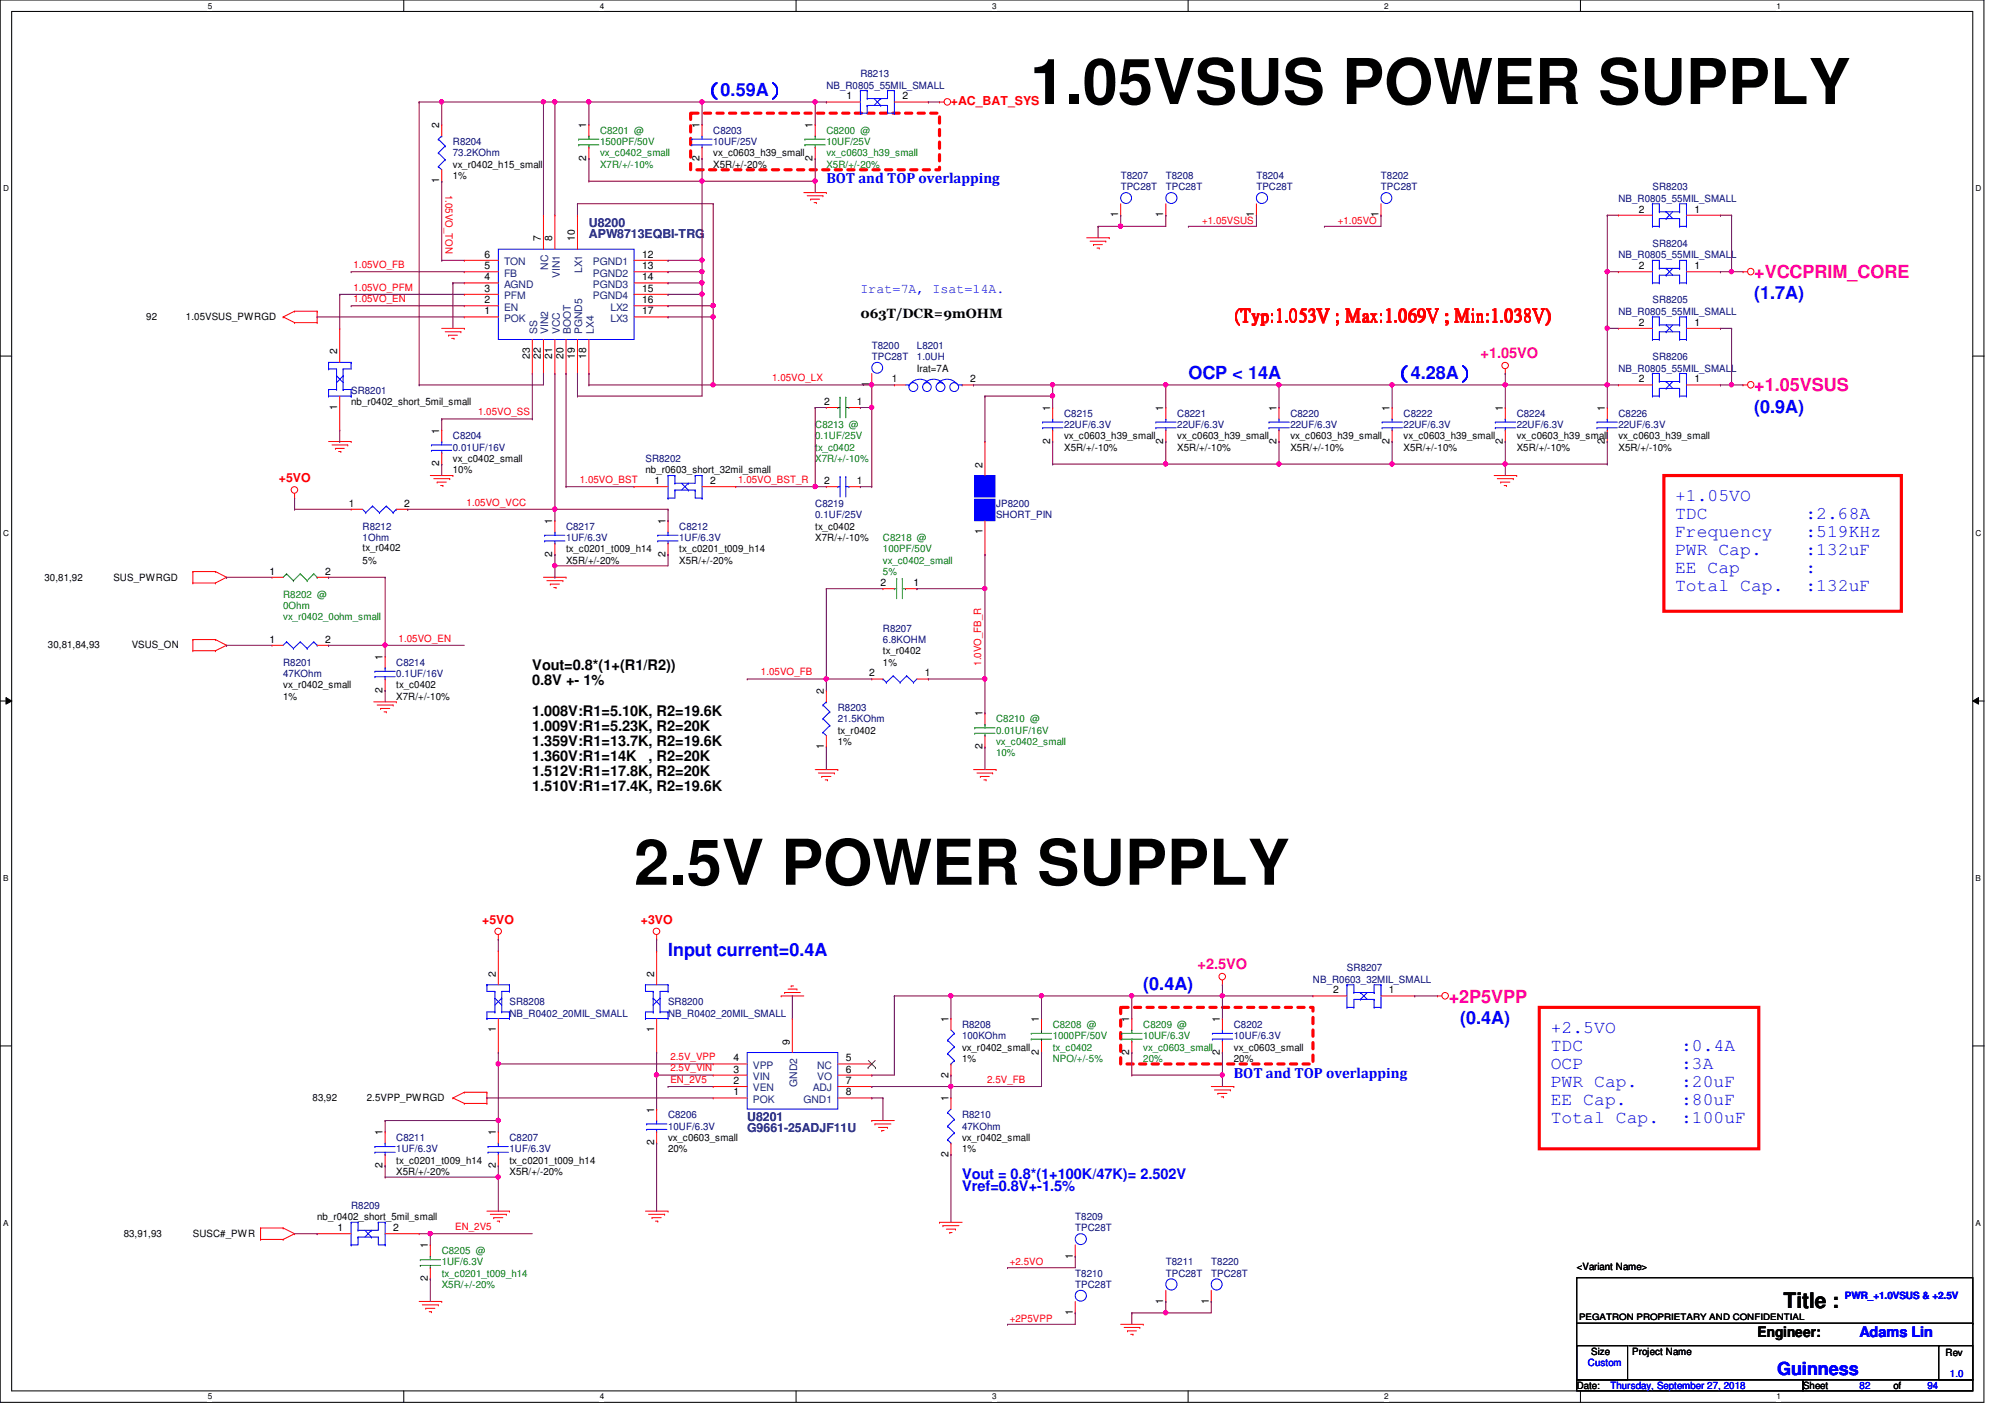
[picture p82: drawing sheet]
<svg xmlns="http://www.w3.org/2000/svg" width="297mm" height="210mm" viewBox="0 0 297 210" stroke-linecap="round" stroke-linejoin="round" font-family="sans-serif">
<defs><g id="words">
<g font-size="9.4">
<text x="152.6" y="15.4">1.05VSUS POWER SUPPLY</text>
<text x="93.9" y="131.1">2.5V POWER SUPPLY</text>
</g>
<text font-size="3.2" x="264.2" y="193.8">Title :</text>
<text font-size="2.8" fill="#f00" x="182.9" y="47.6">(Typ:1.053V ; Max:1.069V ; Min:1.038V)</text>
<g font-size="2.7" fill="#00f">
<text x="104.1" y="14.2">（0.59A）</text>
<text x="259.9" y="44.4">(1.7A)</text>
<text x="176.1" y="56.1">OCP &lt; 14A</text>
<text x="206.3" y="56.1">（4.28A）</text>
<text x="259.9" y="61.1">(0.9A)</text>
<text x="248.2" y="74.3">+1.05VO</text>
<text x="248.2" y="76.9">TDC</text>
<text x="267.5" y="76.9">:2.68A</text>
<text x="248.2" y="79.6">Frequency</text>
<text x="248.2" y="82.3">PWR Cap.</text>
<text x="267.5" y="79.6">:519KHz</text>
<text x="267.5" y="82.3">:132uF</text>
<text x="248.2" y="84.9">EE Cap</text>
<text x="248.2" y="87.6">Total Cap.</text>
<text x="267.5" y="84.9">:</text>
<text x="267.5" y="87.6">:132uF</text>
<text x="99" y="141.6">Input current=0.4A</text>
<text x="169.4" y="146.6">(0.4A)</text>
<text x="216.3" y="151.7">(0.4A)</text>
<text x="229.7" y="153">+2.5VO</text>
<text x="229.7" y="155.7">TDC</text>
<text x="249" y="155.7">:0.4A</text>
<text x="229.7" y="158.4">OCP</text>
<text x="229.7" y="161">PWR Cap.</text>
<text x="249" y="158.4">:3A</text>
<text x="249" y="161">:20uF</text>
<text x="229.7" y="163.7">EE Cap.</text>
<text x="229.7" y="166.4">Total Cap.</text>
<text x="249" y="163.7">:80uF</text>
<text x="249" y="166.4">:100uF</text>
<text x="263.3" y="203.6">Guinness</text>
</g>
<g font-size="2.7" fill="#ff0080">
<text x="259.9" y="41.2">+VCCPRIM_CORE</text>
<text x="259.9" y="58">+1.05VSUS</text>
<text x="214.6" y="148.5">+2P5VPP</text>
</g>
<g font-size="2.2" fill="#00f">
<text x="122.4" y="27.2">BOT and TOP overlapping</text>
<text x="182.8" y="159.6">BOT and TOP overlapping</text>
<text x="142.5" y="174.7">Vout = 0.8*(1+100K/47K)= 2.502V</text>
<text x="142.5" y="176.4">Vref=0.8V+-1.5%</text>
<text x="275.5" y="198">Adams Lin</text>
</g>
<g font-size="2.2" fill="#ff0080">
<text x="219.3" y="53">+1.05VO</text>
<text x="177.4" y="143.6">+2.5VO</text>
</g>
<g font-size="2.2">
<text x="78.9" y="99.3">Vout=0.8*(1+(R1/R2))</text>
<text x="78.9" y="101.5">0.8V +- 1%</text>
<text x="78.9" y="106">1.008V:R1=5.10K, R2=19.6K</text>
<text x="78.9" y="108.2">1.009V:R1=5.23K, R2=20K</text>
<text x="78.9" y="110.5">1.359V:R1=13.7K, R2=19.6K</text>
<text x="78.9" y="112.7">1.360V:R1=14K</text>
<text x="96.1" y="112.7">, R2=20K</text>
<text x="78.9" y="115">1.512V:R1=17.8K, R2=20K</text>
<text x="78.9" y="117.2">1.510V:R1=17.4K, R2=19.6K</text>
<text x="260.4" y="198">Engineer:</text>
</g>
<text font-size="2" x="127.5" y="47.2">063T/DCR=9mOHM</text>
<text font-size="2" fill="#00f" x="127.5" y="43.5">Irat=7A, Isat=14A.</text>
<g font-size="1.8" fill="#f00">
<text x="140.9" y="15.6">+AC_BAT_SYS</text>
<text x="41.3" y="71.5">+5VO</text>
<text x="71.5" y="136.8">+5VO</text>
<text x="95" y="136.8">+3VO</text>
</g>
<g font-size="1.8" fill="#000080">
<text x="87.2" y="33.6">U8200</text>
<text x="87.2" y="35.2">APW8713EQBI-TRG</text>
<text x="110.7" y="166">U8201</text>
<text x="110.7" y="167.7">G9661-25ADJF11U</text>
</g>
<g font-size="1.5" fill="#000080">
<text x="127.5" y="11.4">R8213</text>
<text x="122.4" y="13.1">NB_R0805_55MIL_SMALL</text>
<text x="67.1" y="21.5">R8204</text>
<text x="67.1" y="23.2">73.2KOhm</text>
<text x="105.7" y="19.8">C8203</text>
<text x="105.7" y="21.5">10UF/25V</text>
<text x="166" y="26.5">T8207</text>
<text x="166" y="28.2">TPC28T</text>
<text x="172.7" y="26.5">T8208</text>
<text x="172.7" y="28.2">TPC28T</text>
<text x="186.1" y="26.5">T8204</text>
<text x="186.1" y="28.2">TPC28T</text>
<text x="204.6" y="26.5">T8202</text>
<text x="204.6" y="28.2">TPC28T</text>
<text x="239.8" y="29.9">NB_R0805_55MIL_SMALL</text>
<text x="244.8" y="28.2">SR8203</text>
<text x="239.8" y="38.3">NB_R0805_55MIL_SMALL</text>
<text x="244.8" y="36.6">SR8204</text>
<text x="239.8" y="46.7">NB_R0805_55MIL_SMALL</text>
<text x="244.8" y="45">SR8205</text>
<text x="129.2" y="51.6">T8200</text>
<text x="129.2" y="53.3">TPC28T</text>
<text x="135.8" y="51.6">L8201</text>
<text x="135.8" y="53.3">1.0UH</text>
<text x="244.8" y="53.3">SR8206</text>
<text x="52" y="58.4">SR8201</text>
<text x="239.8" y="55">NB_R0805_55MIL_SMALL</text>
<text x="67.1" y="65.1">C8204</text>
<text x="157.6" y="61.7">C8215</text>
<text x="157.6" y="63.4">22UF/6.3V</text>
<text x="174.4" y="61.7">C8221</text>
<text x="174.4" y="63.4">22UF/6.3V</text>
<text x="191.2" y="61.7">C8220</text>
<text x="191.2" y="63.4">22UF/6.3V</text>
<text x="207.9" y="61.7">C8222</text>
<text x="207.9" y="63.4">22UF/6.3V</text>
<text x="224.7" y="61.7">C8224</text>
<text x="224.7" y="63.4">22UF/6.3V</text>
<text x="239.8" y="61.7">C8226</text>
<text x="239.8" y="63.4">22UF/6.3V</text>
<text x="67.1" y="66.8">0.01UF/16V</text>
<text x="95.6" y="68.4">SR8202</text>
<text x="120.8" y="75.1">C8219</text>
<text x="120.8" y="76.8">0.1UF/25V</text>
<text x="147.6" y="75.1">JP8200</text>
<text x="147.6" y="76.8">SHORT_PIN</text>
<text x="53.7" y="78.5">R8212</text>
<text x="53.7" y="80.2">1Ohm</text>
<text x="83.9" y="78.5">C8217</text>
<text x="83.9" y="80.2">1UF/6.3V</text>
<text x="100.6" y="78.5">C8212</text>
<text x="100.6" y="80.2">1UF/6.3V</text>
<text x="130.8" y="93.6">R8207</text>
<text x="130.8" y="95.2">6.8KOHM</text>
<text x="41.9" y="98.6">R8201</text>
<text x="41.9" y="100.3">47KOhm</text>
<text x="58.7" y="98.6">C8214</text>
<text x="58.7" y="100.3">0.1UF/16V</text>
<text x="124.1" y="105.3">R8203</text>
<text x="124.1" y="107">21.5KOhm</text>
<text x="199.6" y="143.8">SR8207</text>
<text x="75.5" y="148.9">SR8208</text>
<text x="99" y="148.9">SR8200</text>
<text x="194.5" y="145.5">NB_R0603_32MIL_SMALL</text>
<text x="75.5" y="150.6">NB_R0402_20MIL_SMALL</text>
<text x="99" y="150.6">NB_R0402_20MIL_SMALL</text>
<text x="142.5" y="152.2">R8208</text>
<text x="142.5" y="153.9">100KOhm</text>
<text x="182.8" y="152.2">C8202</text>
<text x="182.8" y="153.9">10UF/6.3V</text>
<text x="99" y="165.7">C8206</text>
<text x="99" y="167.3">10UF/6.3V</text>
<text x="142.5" y="165.7">R8210</text>
<text x="142.5" y="167.3">47KOhm</text>
<text x="58.7" y="169">C8211</text>
<text x="58.7" y="170.7">1UF/6.3V</text>
<text x="75.5" y="169">C8207</text>
<text x="75.5" y="170.7">1UF/6.3V</text>
<text x="52" y="179.1">R8209</text>
<text x="159.3" y="180.8">T8209</text>
<text x="159.3" y="182.4">TPC28T</text>
<text x="159.3" y="189.1">T8210</text>
<text x="159.3" y="190.8">TPC28T</text>
<text x="172.7" y="187.5">T8211</text>
<text x="172.7" y="189.1">TPC28T</text>
<text x="179.4" y="187.5">T8220</text>
<text x="179.4" y="189.1">TPC28T</text>
</g>
<g font-size="1.5">
<text x="125.4" y="14.7">1</text>
<text x="133.7" y="14.7">2</text>
<text x="65.1" y="19" transform="rotate(-90 65.1 19)">2</text>
<text x="86.9" y="23.8" transform="rotate(-90 86.9 23.8)">2</text>
<text x="86.9" y="19" transform="rotate(-90 86.9 19)">1</text>
<text x="103.6" y="23.8" transform="rotate(-90 103.6 23.8)">2</text>
<text x="103.6" y="19" transform="rotate(-90 103.6 19)">1</text>
<text x="105.7" y="23.2">vx_c0603_h39_small</text>
<text x="120.4" y="23.8" transform="rotate(-90 120.4 23.8)">2</text>
<text x="120.4" y="19" transform="rotate(-90 120.4 19)">1</text>
<text x="65.1" y="27.2" transform="rotate(-90 65.1 27.2)">1</text>
<text x="67.1" y="26.5">1%</text>
<text x="67.1" y="24.8">vx_r0402_h15_small</text>
<text x="105.7" y="24.8">X5R/+/-20%</text>
<text x="80.1" y="35.7" transform="rotate(-90 80.1 35.7)">7</text>
<text x="81.8" y="35.7" transform="rotate(-90 81.8 35.7)">8</text>
<text x="85.2" y="35.7" transform="rotate(-90 85.2 35.7)">10</text>
<text x="165.6" y="32.2" transform="rotate(-90 165.6 32.2)">1</text>
<text x="172.3" y="32.2" transform="rotate(-90 172.3 32.2)">1</text>
<text x="185.8" y="32.2" transform="rotate(-90 185.8 32.2)">1</text>
<text x="204.2" y="32.2" transform="rotate(-90 204.2 32.2)">1</text>
<text x="242.8" y="31.5">2</text>
<text x="251" y="31.5">1</text>
<text x="71.8" y="41.5">4</text>
<text x="71.8" y="39.9">5</text>
<text x="71.8" y="38.2">6</text>
<text x="95.1" y="38.2">12</text>
<text x="95.1" y="39.9">13</text>
<text x="95.1" y="41.5">14</text>
<text x="242.8" y="39.9">2</text>
<text x="251" y="39.9">1</text>
<text x="21.7" y="47.5">92</text>
<text x="27.6" y="47.5">1.05VSUS_PWRGD</text>
<text x="71.8" y="46.6">1</text>
<text x="71.8" y="44.9">2</text>
<text x="71.8" y="43.2">3</text>
<text x="95.1" y="43.2">15</text>
<text x="95.1" y="44.9">16</text>
<text x="95.1" y="46.6">17</text>
<text x="49.9" y="52.5" transform="rotate(-90 49.9 52.5)">2</text>
<text x="78.5" y="53.2" transform="rotate(-90 78.5 53.2)">23</text>
<text x="80.1" y="53.2" transform="rotate(-90 80.1 53.2)">22</text>
<text x="81.8" y="53.2" transform="rotate(-90 81.8 53.2)">21</text>
<text x="83.5" y="53.2" transform="rotate(-90 83.5 53.2)">20</text>
<text x="85.2" y="53.2" transform="rotate(-90 85.2 53.2)">19</text>
<text x="86.9" y="53.2" transform="rotate(-90 86.9 53.2)">18</text>
<text x="242.8" y="48.3">2</text>
<text x="251" y="48.3">1</text>
<text x="122.1" y="60">2</text>
<text x="127" y="60">1</text>
<text x="128.8" y="57.4" transform="rotate(-90 128.8 57.4)">1</text>
<text x="132.1" y="56.6">1</text>
<text x="135.8" y="55">Irat=7A</text>
<text x="143.7" y="56.6">2</text>
<text x="242.8" y="56.6">2</text>
<text x="251" y="56.6">1</text>
<text x="49.9" y="60.7" transform="rotate(-90 49.9 60.7)">1</text>
<text x="52" y="60">nb_r0402_short_5mil_small</text>
<text x="65.1" y="64.2" transform="rotate(-90 65.1 64.2)">1</text>
<text x="155.6" y="65.7" transform="rotate(-90 155.6 65.7)">2</text>
<text x="155.6" y="60.9" transform="rotate(-90 155.6 60.9)">1</text>
<text x="157.6" y="65.1">vx_c0603_h39_small</text>
<text x="172.3" y="65.7" transform="rotate(-90 172.3 65.7)">2</text>
<text x="172.3" y="60.9" transform="rotate(-90 172.3 60.9)">1</text>
<text x="174.4" y="65.1">vx_c0603_h39_small</text>
<text x="189.1" y="65.7" transform="rotate(-90 189.1 65.7)">2</text>
<text x="189.1" y="60.9" transform="rotate(-90 189.1 60.9)">1</text>
<text x="191.2" y="65.1">vx_c0603_h39_small</text>
<text x="205.9" y="65.7" transform="rotate(-90 205.9 65.7)">2</text>
<text x="205.9" y="60.9" transform="rotate(-90 205.9 60.9)">1</text>
<text x="207.9" y="65.1">vx_c0603_h39_small</text>
<text x="222.6" y="65.7" transform="rotate(-90 222.6 65.7)">2</text>
<text x="222.6" y="60.9" transform="rotate(-90 222.6 60.9)">1</text>
<text x="224.7" y="65.1">vx_c0603_h39_small</text>
<text x="237.7" y="65.7" transform="rotate(-90 237.7 65.7)">2</text>
<text x="237.7" y="60.9" transform="rotate(-90 237.7 60.9)">1</text>
<text x="239.8" y="65.1">vx_c0603_h39_small</text>
<text x="65.1" y="69.1" transform="rotate(-90 65.1 69.1)">2</text>
<text x="67.1" y="70.1">10%</text>
<text x="67.1" y="68.4">vx_c0402_small</text>
<text x="95.6" y="70.1">nb_r0603_short_32mil_small</text>
<text x="96.9" y="71.7">1</text>
<text x="105.2" y="71.7">2</text>
<text x="122.1" y="71.7">2</text>
<text x="127" y="71.7">1</text>
<text x="145.5" y="69.3" transform="rotate(-90 145.5 69.3)">2</text>
<text x="157.6" y="66.8">X5R/+/-10%</text>
<text x="174.4" y="66.8">X5R/+/-10%</text>
<text x="191.2" y="66.8">X5R/+/-10%</text>
<text x="207.9" y="66.8">X5R/+/-10%</text>
<text x="224.7" y="66.8">X5R/+/-10%</text>
<text x="239.8" y="66.8">X5R/+/-10%</text>
<text x="51.7" y="75.1">1</text>
<text x="59.9" y="75.1">2</text>
<text x="81.8" y="77.6" transform="rotate(-90 81.8 77.6)">1</text>
<text x="98.6" y="77.6" transform="rotate(-90 98.6 77.6)">1</text>
<text x="53.7" y="81.7">tx_r0402</text>
<text x="53.7" y="83.5">5%</text>
<text x="81.8" y="82.5" transform="rotate(-90 81.8 82.5)">2</text>
<text x="83.9" y="83.5">X5R/+/-20%</text>
<text x="83.9" y="81.8">tx_c0201_t009_h14</text>
<text x="98.6" y="82.5" transform="rotate(-90 98.6 82.5)">2</text>
<text x="100.6" y="83.5">X5R/+/-20%</text>
<text x="100.6" y="81.8">tx_c0201_t009_h14</text>
<text x="120.8" y="80.2">X7R/+/-10%</text>
<text x="120.8" y="78.5">tx_c0402</text>
<text x="145.5" y="79.2" transform="rotate(-90 145.5 79.2)">1</text>
<text x="6.6" y="86">30,81,92</text>
<text x="16.8" y="86">SUS_PWRGD</text>
<text x="39.9" y="85.1">1</text>
<text x="48.2" y="85.1">2</text>
<text x="130.5" y="86.8">2</text>
<text x="135.3" y="86.8">1</text>
<text x="7.1" y="95.9">30,81,84,93</text>
<text x="19.5" y="95.9">VSUS_ON</text>
<text x="39.9" y="95.2">1</text>
<text x="48.2" y="95.2">2</text>
<text x="41.9" y="101.9">vx_r0402_small</text>
<text x="56.7" y="97.7" transform="rotate(-90 56.7 97.7)">1</text>
<text x="58.7" y="101.9">tx_c0402</text>
<text x="128.8" y="100.2">2</text>
<text x="130.8" y="96.9">tx_r0402</text>
<text x="130.8" y="98.6">1%</text>
<text x="137" y="100.2">1</text>
<text x="41.9" y="103.6">1%</text>
<text x="56.7" y="102.6" transform="rotate(-90 56.7 102.6)">2</text>
<text x="58.7" y="103.6">X7R/+/-10%</text>
<text x="122" y="102.8" transform="rotate(-90 122 102.8)">2</text>
<text x="145.5" y="106.1" transform="rotate(-90 145.5 106.1)">1</text>
<text x="122" y="111" transform="rotate(-90 122 111)">1</text>
<text x="124.1" y="110.3">1%</text>
<text x="124.1" y="108.7">tx_r0402</text>
<text x="145.5" y="111" transform="rotate(-90 145.5 111)">2</text>
<text x="73.4" y="144.7" transform="rotate(-90 73.4 144.7)">2</text>
<text x="96.9" y="144.7" transform="rotate(-90 96.9 144.7)">2</text>
<text x="197.5" y="147.2">2</text>
<text x="205.8" y="147.2">1</text>
<text x="73.4" y="152.9" transform="rotate(-90 73.4 152.9)">1</text>
<text x="96.9" y="152.9" transform="rotate(-90 96.9 152.9)">1</text>
<text x="117" y="154.7" transform="rotate(-90 117 154.7)">9</text>
<text x="140.5" y="151.4" transform="rotate(-90 140.5 151.4)">1</text>
<text x="142.5" y="155.6">vx_r0402_small</text>
<text x="153.9" y="151.4" transform="rotate(-90 153.9 151.4)">1</text>
<text x="167.3" y="151.4" transform="rotate(-90 167.3 151.4)">1</text>
<text x="180.7" y="151.4" transform="rotate(-90 180.7 151.4)">1</text>
<text x="182.8" y="155.6">vx_c0603_small</text>
<text x="108.7" y="160.6">2</text>
<text x="108.7" y="158.9">3</text>
<text x="108.7" y="157.2">4</text>
<text x="125.3" y="157.2">5</text>
<text x="125.3" y="158.9">6</text>
<text x="125.3" y="160.6">7</text>
<text x="140.5" y="159.6" transform="rotate(-90 140.5 159.6)">2</text>
<text x="142.5" y="157.3">1%</text>
<text x="153.9" y="156.3" transform="rotate(-90 153.9 156.3)">2</text>
<text x="167.3" y="156.3" transform="rotate(-90 167.3 156.3)">2</text>
<text x="180.7" y="156.3" transform="rotate(-90 180.7 156.3)">2</text>
<text x="182.8" y="157.3">20%</text>
<text x="46.3" y="163.2">83,92</text>
<text x="54.4" y="163.2">2.5VPP_PWRGD</text>
<text x="96.9" y="164.8" transform="rotate(-90 96.9 164.8)">1</text>
<text x="108.7" y="162.3">1</text>
<text x="125.3" y="162.3">8</text>
<text x="140.5" y="163.1" transform="rotate(-90 140.5 163.1)">1</text>
<text x="56.7" y="173.1" transform="rotate(-90 56.7 173.1)">2</text>
<text x="56.7" y="168.1" transform="rotate(-90 56.7 168.1)">1</text>
<text x="58.7" y="172.4">tx_c0201_t009_h14</text>
<text x="73.4" y="173.1" transform="rotate(-90 73.4 173.1)">2</text>
<text x="73.4" y="168.1" transform="rotate(-90 73.4 168.1)">1</text>
<text x="75.5" y="172.4">tx_c0201_t009_h14</text>
<text x="96.9" y="169.7" transform="rotate(-90 96.9 169.7)">2</text>
<text x="99" y="169">vx_c0603_small</text>
<text x="99" y="170.7">20%</text>
<text x="140.5" y="171.4" transform="rotate(-90 140.5 171.4)">2</text>
<text x="142.5" y="169">vx_r0402_small</text>
<text x="142.5" y="170.7">1%</text>
<text x="58.7" y="174">X5R/+/-20%</text>
<text x="75.5" y="174">X5R/+/-20%</text>
<text x="18.3" y="183.3">83,91,93</text>
<text x="28.6" y="183.3">SUSC#_PWR</text>
<text x="47" y="180.8">nb_r0402_short_5mil_small</text>
<text x="50" y="182.4">1</text>
<text x="58.2" y="182.4">2</text>
<text x="63.4" y="184.9" transform="rotate(-90 63.4 184.9)">1</text>
<text x="63.4" y="189.8" transform="rotate(-90 63.4 189.8)">2</text>
<text x="158.9" y="186.4" transform="rotate(-90 158.9 186.4)">1</text>
<text x="233.6" y="188.1">&lt;Variant Name&gt;</text>
<text x="158.9" y="194.8" transform="rotate(-90 158.9 194.8)">1</text>
<text x="172.3" y="193.2" transform="rotate(-90 172.3 193.2)">1</text>
<text x="179.1" y="193.2" transform="rotate(-90 179.1 193.2)">1</text>
<text x="235.8" y="200.7">Size</text>
<text x="241.8" y="200.7">Project Name</text>
<text x="288.2" y="200.9">Rev</text>
<text x="233.6" y="205.7">Date:</text>
<text x="267.1" y="205.7">Sheet</text>
<text x="280.5" y="205.7">of</text>
</g>
<g font-size="1.5" fill="#008000">
<text x="88.9" y="19.8">C8201 @</text>
<text x="88.9" y="21.5">1500PF/50V</text>
<text x="88.9" y="23.2">vx_c0402_small</text>
<text x="122.4" y="19.8">C8200 @</text>
<text x="122.4" y="21.5">10UF/25V</text>
<text x="122.4" y="23.2">vx_c0603_h39_small</text>
<text x="88.9" y="24.8">X7R/+/-10%</text>
<text x="122.4" y="24.8">X5R/+/-20%</text>
<text x="120.8" y="63.4">C8213 @</text>
<text x="120.8" y="65.1">0.1UF/25V</text>
<text x="120.8" y="68.4">X7R/+/-10%</text>
<text x="120.8" y="66.8">tx_c0402</text>
<text x="130.8" y="80.2">C8218 @</text>
<text x="130.8" y="81.8">100PF/50V</text>
<text x="130.8" y="83.5">vx_c0402_small</text>
<text x="41.9" y="88.6">R8202 @</text>
<text x="130.8" y="85.2">5%</text>
<text x="41.9" y="90.2">0Ohm</text>
<text x="41.9" y="91.9">vx_r0402_0ohm_small</text>
<text x="147.6" y="107">C8210 @</text>
<text x="147.6" y="108.7">0.01UF/16V</text>
<text x="147.6" y="112">10%</text>
<text x="147.6" y="110.3">vx_c0402_small</text>
<text x="156" y="152.2">C8208 @</text>
<text x="156" y="153.9">1000PF/50V</text>
<text x="156" y="155.6">tx_c0402</text>
<text x="169.4" y="152.2">C8209 @</text>
<text x="169.4" y="153.9">10UF/6.3V</text>
<text x="169.4" y="155.6">vx_c0603_small</text>
<text x="156" y="157.3">NPO/+/-5%</text>
<text x="169.4" y="157.3">20%</text>
<text x="65.4" y="185.8">C8205 @</text>
<text x="65.4" y="187.5">1UF/6.3V</text>
<text x="65.4" y="190.8">X5R/+/-20%</text>
<text x="65.4" y="189.1">tx_c0201_t009_h14</text>
</g>
<g font-size="1.5" fill="#f00">
<text x="66" y="28.9" transform="rotate(90 66 28.9)">1.05VO_TON</text>
<text x="178.1" y="33.2">+1.05VSUS</text>
<text x="198.2" y="33.2">+1.05VO</text>
<text x="52.4" y="39.7">1.05VO_FB</text>
<text x="52.4" y="44.7">1.05VO_EN</text>
<text x="52.4" y="43.1">1.05VO_PFM</text>
<text x="114.4" y="56.5">1.05VO_LX</text>
<text x="70.8" y="61.5">1.05VO_SS</text>
<text x="85.9" y="71.5">1.05VO_BST</text>
<text x="109.3" y="71.5">1.05VO_BST_R</text>
<text x="69.1" y="74.9">1.05VO_VCC</text>
<text x="59.1" y="95">1.05VO_EN</text>
<text x="112.7" y="100">1.05VO_FB</text>
<text x="145.4" y="98.6" transform="rotate(-90 145.4 98.6)">1.0VO_FB_R</text>
<text x="99.3" y="160.4">EN_2V5</text>
<text x="99.3" y="157.1">2.5V_VPP</text>
<text x="99.3" y="158.7">2.5V_VIN</text>
<text x="146.3" y="160.4">2.5V_FB</text>
<text x="67.4" y="182.2">EN_2V5</text>
<text x="149.6" y="187.5">+2.5VO</text>
<text x="149.6" y="195.8">+2P5VPP</text>
</g>
<g font-size="1.5" fill="#004080">
<text x="74.7" y="41">FB</text>
<text x="74.7" y="39.3">TON</text>
<text x="81.2" y="40" transform="rotate(-90 81.2 40)">NC</text>
<text x="82.9" y="41.1" transform="rotate(-90 82.9 41.1)">VIN1</text>
<text x="86.3" y="40.5" transform="rotate(-90 86.3 40.5)">LX1</text>
<text x="87.8" y="39.3">PGND1</text>
<text x="87.8" y="41">PGND2</text>
<text x="74.7" y="47.7">POK</text>
<text x="74.7" y="46">EN</text>
<text x="74.7" y="44.3">PFM</text>
<text x="74.7" y="42.6">AGND</text>
<text x="87.8" y="42.6">PGND3</text>
<text x="87.8" y="44.3">PGND4</text>
<text x="90.4" y="46">LX2</text>
<text x="90.4" y="47.7">LX3</text>
<text x="79.6" y="49.4" transform="rotate(-90 79.6 49.4)">SS</text>
<text x="81.2" y="49.4" transform="rotate(-90 81.2 49.4)">VIN2</text>
<text x="82.9" y="49.4" transform="rotate(-90 82.9 49.4)">VCC</text>
<text x="84.6" y="49.4" transform="rotate(-90 84.6 49.4)">BOOT</text>
<text x="86.3" y="49.4" transform="rotate(-90 86.3 49.4)">PGND5</text>
<text x="88" y="49.4" transform="rotate(-90 88 49.4)">LX4</text>
<text x="111.5" y="161.7">VEN</text>
<text x="111.5" y="160">VIN</text>
<text x="111.5" y="158.3">VPP</text>
<text x="118.1" y="161" transform="rotate(-90 118.1 161)">GND2</text>
<text x="120.4" y="161.7">ADJ</text>
<text x="121.1" y="158.3">NC</text>
<text x="121.1" y="160">VO</text>
<text x="111.5" y="163.4">POK</text>
<text x="119" y="163.4">GND1</text>
</g>
<g font-size="1.5" fill="#00f">
<text x="273.3" y="192.5">PWR_+1.0VSUS &amp; +2.5V</text>
<text x="235.2" y="202.4">Custom</text>
<text x="238.6" y="205.7">Thursday, September 27, 2018</text>
<text x="275.5" y="205.7">82</text>
<text x="285.5" y="205.7">94</text>
<text x="288.9" y="204">1.0</text>
</g>
<text font-size="1.3" x="233.9" y="195.5">PEGATRON PROPRIETARY AND CONFIDENTIAL</text>
<g font-size="1.2">
<text x="30.8" y="1.3">5</text>
<text x="88.9" y="1.3">4</text>
<text x="147" y="1.3">3</text>
<text x="205.1" y="1.3">2</text>
<text x="263.2" y="1.3">1</text>
<text x=".5" y="28.3">D</text>
<text x="292.7" y="28.3">D</text>
<text x=".5" y="79.4">C</text>
<text x="292.7" y="79.4">C</text>
<text x=".5" y="130.5">B</text>
<text x="292.7" y="130.5">B</text>
<text x=".5" y="181.6">A</text>
<text x="292.7" y="181.6">A</text>
<text x="30.8" y="207.3">5</text>
<text x="88.9" y="207.3">4</text>
<text x="147" y="207.3">3</text>
<text x="205.1" y="207.3">2</text>
<text x="263.2" y="207.3">1</text>
</g>
</g></defs>
<path d="M0 0h293.9v207.7h-293.9zM1.7 1.7h290.6v204.3h-290.6z" fill="none" stroke="#000" stroke-width=".15"/>
<g fill="#fff">
<path d="M30.8 .2h.6v1.3h-.6z"/>
<path d="M30.8 206.2h.6v1.4h-.6z"/>
</g>
<path d="M59.8 0v1.7M59.8 206v1.7" fill="none" stroke="#000" stroke-width=".15"/>
<g fill="#fff">
<path d="M88.9 .2h.6v1.3h-.6z"/>
<path d="M88.9 206.2h.6v1.4h-.6z"/>
</g>
<path d="M117.9 0v1.7M117.9 206v1.7" fill="none" stroke="#000" stroke-width=".15"/>
<g fill="#fff">
<path d="M147 .2h.6v1.3h-.6z"/>
<path d="M147 206.2h.6v1.4h-.6z"/>
</g>
<path d="M176 0v1.7M176 206v1.7" fill="none" stroke="#000" stroke-width=".15"/>
<g fill="#fff">
<path d="M205.1 .2h.6v1.3h-.6z"/>
<path d="M205.1 206.2h.6v1.4h-.6z"/>
</g>
<path d="M234.1 0v1.7M234.1 206v1.7" fill="none" stroke="#000" stroke-width=".15"/>
<g fill="#fff">
<path d="M263.2 .2h.6v1.3h-.6z"/>
<path d="M263.2 206.2h.6v1.4h-.6z"/>
<path d="M.5 27.2h.8v1.4h-.8z"/>
<path d="M292.7 27.2h.8v1.4h-.8z"/>
<path d="M.5 78.3h.8v1.3h-.8z"/>
<path d="M292.7 78.3h.8v1.3h-.8z"/>
</g>
<path d="M0 52.7h1.7M292.3 52.7h1.7" fill="none" stroke="#000" stroke-width=".15"/>
<g fill="#fff">
<path d="M.5 129.4h.7v1.3h-.7z"/>
<path d="M292.7 129.4h.8v1.3h-.8z"/>
</g>
<path d="M0 103.8h1.7M.9 103.3l.8 .5-.8 .5zM292.3 103.8l.8-.5v1zM292.3 103.8h1.7" fill="none" stroke="#000" stroke-width=".15"/>
<path d="M.9 103.3l.8 .5-.8 .5zM292.3 103.8l.8-.5v1z" fill="#000"/>
<g fill="#fff">
<path d="M.5 180.5h.7v1.3h-.7z"/>
<path d="M292.7 180.5h.8v1.3h-.8z"/>
</g>
<path d="M0 154.9h1.7M292.3 154.9h1.7M233.6 189.3h58.7v15.1h-58.7zM233.6 199.3h7.5v5.1h-7.5zM233.6 196h58.7M241.3 199.3h45.9M287.2 199.3h5.1v5.1h-5.1zM287.2 199.3h.1M292.3 196h.1M233.6 204.4h33.5v1.6h-33.5zM267.1 204.4h25.2v1.6h-25.2z" fill="none" stroke="#000" stroke-width=".15"/>
<path d="M246.5 70.4h35.2v20.2h-35.2zM228 149.2h32.6v21h-32.6z" fill="none" stroke="#f00" stroke-width=".47"/>
<path d="M102.3 16.8h36.9v8.3h-36.9zM166 149.2h28.5v8.4h-28.5z" fill="none" stroke="#f00" stroke-width=".47" stroke-dasharray=".9 .9"/>
<g fill="none" stroke="#f00" stroke-width=".15">
<path d="M87.2 18.5h.1M87.2 18.5v1.7M104 18.5h.1M104 18.5v1.7M120.8 18.5h.1M120.8 18.5v1.7M122.4 15.1h.1M122.4 15.1h5.1M132.5 15.1h5M137.5 15.1h.1M139.2 15.1h.1M139.2 15.1h.7"/>
<path d="M68.8 38.6h.1M68.8 38.6h5M80.5 31.9h.1M80.5 31.9v5M82.2 31.9h.1M82.2 31.9v5M85.6 31.9h.1M85.6 31.9v5M87.2 23.5h.1M87.2 21.8v1.7M93.9 38.6h5.1M99 38.6h.1"/>
<path d="M104 23.5h.1M104 21.8v1.7M119.1 28.5h3.3M119.6 29h2.3M120.1 29.5h.1M120.1 29.5h1.3M120.6 30h.3M120.8 23.5h.1M120.8 21.8v1.7M120.9 30h.1M121.9 29h.1M122.4 28.5h.1"/>
<path d="M161 35.2h3.3M161.5 35.7h2.3M162 36.2h.1M162 36.2h1.3M162.5 36.7h.4M162.9 36.7h.1M163.8 35.7h.1M164.3 35.2h.1M166 31.9h.1M166 30.2v1.7M172.7 31.9h.1M172.7 30.2v1.7"/>
<path d="M186.1 31.9h.1M186.1 30.2v1.7M204.6 31.9h.1M204.6 30.2v1.7M239.8 31.9h.1M239.8 31.9h5M249.8 31.9h5.1M254.9 31.9h.1M41.9 46.9h.1M41.9 46.9l1.7 .9M43.6 47.8h.1M43.6 46.1h.1"/>
<path d="M43.6 47.8h3.4M43.6 46.1h3.4M43.6 46.1l-1.7 .8M47 47.8h.1M47 46.1h.1M47 46.1v1.7M50.3 48.6h.1M50.3 48.6v5.1M50.3 58.7v5M65.4 48.6h3.4M66 49.1h2.3M66.5 49.7h.1"/>
<path d="M66.5 49.7h1.3M66.9 50.1h.4M67.3 50.1h.1M68.3 49.1h.1M68.8 48.6h.1M68.8 46.9h.1M68.8 45.3h.1M68.8 43.6h.1M68.8 41.9h.1M68.8 40.3h.1M68.8 40.3h5M68.8 46.9h5"/>
<path d="M68.8 45.3h5M68.8 43.6h5M68.8 41.9h5M78.9 55.3h.1M78.9 50.3v5M80.5 55.3h.1M80.5 50.3v5M82.2 55.3h.1M82.2 50.3v5M83.9 55.3h.1M83.9 50.3v5M85.6 55.3h.1"/>
<path d="M85.6 50.3v5M87.2 55.3h.1M87.2 50.3v5M93.9 40.3h5.1M93.9 46.9h5.1M93.9 45.3h5.1M93.9 43.6h5.1M93.9 41.9h5.1M99 40.3h.1M99 41.9h.1M99 43.6h.1M99 45.3h.1"/>
<path d="M99 46.9h.1M129.2 57h.1M129.2 55.3v1.7M132.5 57h.1M132.5 57h1.7M142.5 57h1.7M144.2 57h.1M223 55.3h.1M223 54.7v.6M239.8 57h.1M239.8 48.6h.1M239.8 57h5"/>
<path d="M239.8 48.6h5M249.8 57h5.1M249.8 48.6h5.1M254.9 57h.1M254.9 48.6h.1M258.2 57h.1M258.2 40.3h.1M258.2 57h.7M258.2 40.3h.7M43.6 73.8h.1M43.6 73.1v.7M48.7 65.4h3.3"/>
<path d="M49.2 65.9h2.3M49.7 66.4h.1M49.7 66.4h1.3M50.2 66.9h.3M50.3 63.7h.1M50.5 66.9h.1M51.5 65.9h.1M52 65.4h.1M52 75.4h.1M52 75.4h1.7M58.7 75.4h1.7M60.4 75.4h.1"/>
<path d="M63.8 70.4h3.3M64.3 70.9h2.3M64.8 71.4h.1M64.8 71.4h1.3M65.3 71.9h.3M65.4 63.7h.1M65.4 68.7h.1M65.4 63.7v1.7M65.4 67.1v1.6M65.6 71.9h.1M66.6 70.9h.1M67.1 70.4h.1"/>
<path d="M82.2 77.1h.1M82.2 77.1v1.7M93.9 72.1h.1M93.9 72.1h5.1M99 77.1h.1M99 77.1v1.7M104 72.1h5M109 72.1h.1M122.4 72.1h.1M122.4 60.4h.1M122.4 72.1h1.7M122.4 60.4h1.7"/>
<path d="M125.8 72.1h1.7M125.8 60.4h1.7M127.5 72.1h.1M127.5 60.4h.1M156 60.4h.1M156 65.4h.1M156 60.4v1.7M156 63.7v1.7M172.7 60.4h.1M172.7 65.4h.1M172.7 60.4v1.7M172.7 63.7v1.7"/>
<path d="M206.2 60.4h.1M206.2 65.4h.1M206.2 60.4v1.7M206.2 63.7v1.7M221.4 70.4h3.3M221.8 70.9h2.4M222.3 71.4h.1M222.3 71.4h1.4M222.8 71.9h.4M223.2 71.9h.1M224.2 70.9h.1M224.7 70.4h.1"/>
<path d="M238.1 60.4h.1M238.1 65.4h.1M238.1 60.4v1.7M238.1 63.7v1.7M28.6 96.4h.1M28.6 94.7h.1M28.6 86.4h.1M28.6 84.7h.1M28.6 94.7h3.3M28.6 96.4h3.3M28.6 84.7v1.7M28.6 94.7v1.7"/>
<path d="M28.6 84.7h3.3M28.6 86.4h3.3M31.9 94.7h.1M31.9 96.4h.1M31.9 84.7h.1M31.9 86.4h.1M31.9 94.7l1.7 .9M31.9 84.7l1.7 .8M33.6 95.6h.1M33.6 85.5h.1M33.6 95.6l-1.7 .8M33.6 85.5l-1.7 .9"/>
<path d="M40.3 95.6h.1M40.3 95.6h1.6M47 95.6h1.7M48.7 95.6h.1M57.1 97.2h.1M57.1 97.2v1.7M80.5 85.5h3.4M81 86h2.4M81.5 86.5h.1M81.5 86.5h1.4M82 87h.4M82.2 82.2h.1"/>
<path d="M82.2 80.5v1.7M82.4 87h.1M83.4 86h.1M83.9 85.5h.1M99 82.2h.1M99 80.5v1.7M130.8 87.2h.1M130.8 87.2h1.7M134.2 87.2h1.6M135.8 87.2h.1M55.4 104h3.3M55.9 104.4h2.3"/>
<path d="M56.4 104.9h.1M56.4 104.9h1.3M56.9 105.5h.3M57.1 102.3h.1M57.1 100.6v1.7M57.2 105.5h.1M58.2 104.4h.1M58.7 104h.1M120.8 114h3.3M121.2 114.5h2.4M121.7 115h.1M121.7 115h1.4"/>
<path d="M122.3 115.5h.3M122.4 110.7h.1M122.4 102.3h.1M122.4 102.3v1.7M122.4 109v1.7M122.6 115.5h.1M123.6 114.5h.1M124.1 114h.1M129.2 100.6h.1M129.2 100.6h1.6M135.8 100.6h1.7M137.5 100.6h.1"/>
<path d="M144.2 114h3.4M144.7 114.5h2.4M145.2 115h.1M145.2 115h1.4M145.7 115.5h.4M146.1 115.5h.1M147.1 114.5h.1M147.6 114h.1M73.8 139.1h.1M73.8 138.5v.6M97.3 139.1h.1M97.3 138.5v.6"/>
<path d="M97.3 155.9h.1M97.3 140.8h.1M97.3 140.8v5.1M97.3 150.9v5M105.7 159.3h.1M105.7 157.6h.1M105.7 159.3h5M105.7 157.6h5M115.7 147.5h.1M115.7 147.5h3.4M116.2 147h.1M116.2 147h2.4"/>
<path d="M116.8 146.5h1.3M117.2 146h.1M117.2 146h.4M117.4 150.9h.1M117.4 150.9v5M118.1 146.5h.1M124.1 159.3h5.1M124.1 157.6h5.1M129.2 157.6h.1M129.2 159.3h.1M140.9 150.9h.1M140.9 159.3h.1"/>
<path d="M140.9 150.9v1.7M140.9 157.6v1.7M154.3 150.9h.1M154.3 155.9h.1M154.3 150.9v1.7M154.3 154.3v1.6M167.7 150.9h.1M167.7 155.9h.1M167.7 150.9v1.7M167.7 154.3v1.6M181.1 145.9h.1M181.1 150.9h.1"/>
<path d="M181.1 155.9h.1M181.1 145.2v.7M181.1 150.9v1.7M181.1 154.3v1.6M194.5 147.5h.1M194.5 147.5h5.1M204.6 147.5h5M209.6 147.5h.1M213 147.5h.1M213 147.5h.6M57.1 167.6h.1M57.1 172.7h.1"/>
<path d="M57.1 167.6v1.7M57.1 171v1.7M67.1 162.6h.1M67.1 162.6l1.7 .8M68.8 163.4h.1M68.8 161.8h.1M68.8 163.4h3.3M68.8 161.8h3.3M68.8 161.8l-1.7 .8M72.1 163.4h.1M72.1 161.8h.1M72.1 161.8v1.6"/>
<path d="M72.1 179.4h3.4M72.6 179.9h2.4M73.8 167.6h.1M73.8 172.7h.1M73.8 167.6v1.7M73.8 171v1.7M75 179.9h.1M75.5 179.4h.1M95.6 179.4h3.4M96.1 179.9h2.4M97.3 164.3h.1M97.3 169.3h.1"/>
<path d="M97.3 164.3v1.7M97.3 167.6v1.7M98.5 179.9h.1M99 179.4h.1M105.7 162.6h.1M105.7 161h.1M105.7 161h5M105.7 162.6h5M124.1 161h5.1M124.1 162.6h5.1M129.2 166h.1M129.2 161h.1"/>
<path d="M129.2 162.6h.1M129.2 166h3.3M129.6 166.5h.1M129.6 166.5h2.4M130.1 167h1.4M130.6 167.5h.1M130.6 167.5h.4M131.5 167h.1M140.9 162.6h.1M140.9 171h.1M140.9 162.6v1.7M140.9 169.3v1.7"/>
<path d="M179.4 161h3.4M179.9 161.5h2.4M180.4 162h.1M180.4 162h1.4M180.9 162.5h.4M181.3 162.5h.1M182.3 161.5h.1M182.8 161h.1M38.6 181.9h.1M38.6 183.6h.1M38.6 181.9h3.3M38.6 181.9v1.7"/>
<path d="M38.6 183.6h3.3M41.9 181.9h.1M41.9 183.6h.1M41.9 181.9l1.7 .9M43.6 182.8h.1M43.6 182.8l-1.7 .8M47 182.8h.1M47 182.8h5M57.1 182.8h5M62.1 182.8h.1M62.1 192.8h3.3M62.6 193.3h2.3"/>
<path d="M63.1 193.8h.1M63.1 193.8h1.3M63.6 194.3h.3M63.8 184.4h.1M63.8 189.4h.1M63.8 184.4v1.7M63.8 187.8v1.6M63.9 194.3h.1M64.9 193.3h.1M65.4 192.8h.1M73.1 180.4h.1M73.1 180.4h1.4"/>
<path d="M73.7 180.9h.3M74 180.9h.1M96.6 180.4h.1M96.6 180.4h1.4M97.1 180.9h.3M97.4 180.9h.1M139.2 181.1h.1M139.2 181.1h3.3M139.7 181.6h.1M139.7 181.6h2.4M140.2 182.1h1.4M140.7 182.6h.1"/>
<path d="M140.7 182.6h.4M141.6 182.1h.1M159.3 194.5h.1M159.3 186.1h.1M159.3 184.4v1.7M159.3 192.8v1.7M166 196.2h3.4M166.5 196.6h2.4M167 197.1h.1M167 197.1h1.4M167.5 197.7h.3M167.8 197.7h.1"/>
<path d="M168.9 196.6h.1M169.4 196.2h.1M172.7 192.8h.1M172.7 191.1v1.7M179.4 192.8h.1M179.4 191.1v1.7"/>
<circle cx="140.4" cy="15.1" r=".49"/>
<circle cx="223" cy="54.1" r=".48"/>
<circle cx="259.4" cy="57" r=".48"/>
<circle cx="259.4" cy="40.2" r=".48"/>
<circle cx="43.6" cy="72.6" r=".49"/>
<circle cx="73.8" cy="138" r=".48"/>
<circle cx="97.3" cy="138" r=".48"/>
<circle cx="181.1" cy="144.7" r=".49"/>
<circle cx="214.1" cy="147.5" r=".49"/>
</g>
<g fill="none" stroke="#00f" stroke-width=".15">
<path d="M127.5 16.8h.1M127.5 13.4h.1M127.5 13.4h1M127.5 13.4v3.4M128.5 15.6h.1M128.5 14.6h.1M128.5 13.4h.1M128.5 15.6h3M128.5 15.6v1.2h-1M128.5 13.4v1.2M129.5 14.6l1 1M130.5 15.6h.1"/>
<path d="M130.5 14.6h.1M130.5 14.6l-1 1M131.5 15.6h.1M131.5 13.4h.1M131.5 13.4v1.2h-3M131.5 15.6v1.2h1M131.5 13.4h1M132.5 16.8h.1M132.5 13.4h.1M132.5 13.4v3.4M73.8 36.9h20.1v13.4h-20.1zM102.5 20.6h.1"/>
<path d="M102.5 21.5h.1M102.5 20.6h3M102.5 21.5h3M104 20.2h.1M104 21.8h.1M104 20.2v.4M104 21.5v.3M244.8 30.2h.1M244.8 33.5h.1M244.8 30.2h1v1.2M244.8 30.2v3.3M244.8 33.5h1"/>
<path d="M245.8 31.4h.1M245.8 33.5h.1M245.8 31.4h3M246.8 31.4h.1M246.8 32.4h.1M246.8 31.4l1 1M247.8 31.4l-1 1M248.8 31.4h.1M248.8 32.4h.1M248.8 33.5h.1M248.8 32.4h-3v1.1M248.8 32.4v1.1"/>
<path d="M248.8 33.5h1M249.8 30.2h.1M249.8 33.5h.1M249.8 30.2h-1v1.2M249.8 30.2v3.3M48.7 53.7h.1M48.7 54.7h.1M48.7 57.7h.1M48.7 58.7h.1M48.7 58.7h3.3M48.7 54.7h1.2v3M48.7 53.7h3.3"/>
<path d="M48.7 53.7v1M48.7 57.7v1M48.7 57.7h1.2M49.9 57.7h.1M49.9 55.7h.1M49.9 55.7l.9 1M50.8 57.7h.1M50.8 54.7h.1M50.8 55.7h.1M50.8 54.7v3M50.8 57.7h1.2v1M50.8 55.7l-.9 1"/>
<path d="M52 53.7h.1M52 58.7h.1M52 53.7v1h-1.2M134.2 57h.5M134.7 57h.1M134.8 56.9a1.84 1.84 0 0 1 2.9 0M136.9 56.9a1.84 1.84 0 0 1 2.9 0M138.8 56.9a1.84 1.84 0 0 1 3 0M141.9 57h.6M142.5 57h.1M244.8 55.3h.1M244.8 58.7h.1"/>
<path d="M244.8 46.9h.1M244.8 50.3h.1M244.8 46.9h1v1.2M244.8 55.3h1v1.2M244.8 46.9v3.4M244.8 55.3v3.4M244.8 58.7h1M244.8 50.3h1M245.8 56.5h.1M245.8 58.7h.1M245.8 48.1h.1M245.8 50.3h.1"/>
<path d="M245.8 56.5h3M245.8 48.1h3M246.8 56.5h.1M246.8 57.5h.1M246.8 48.1h.1M246.8 49.1h.1M246.8 56.5l1 1M246.8 48.1l1 1M247.8 56.5l-1 1M247.8 48.1l-1 1M248.8 56.5h.1M248.8 57.5h.1"/>
<path d="M248.8 58.7h.1M248.8 48.1h.1M248.8 49.1h.1M248.8 50.3h.1M248.8 49.1h-3v1.2M248.8 57.5h-3v1.2M248.8 58.7h1M248.8 49.1v1.2M248.8 57.5v1.2M248.8 50.3h1M249.8 55.3h.1M249.8 58.7h.1"/>
<path d="M249.8 46.9h.1M249.8 50.3h.1M249.8 55.3h-1v1.2M249.8 46.9h-1v1.2M249.8 46.9v3.4M249.8 55.3v3.4M53.7 75.4l.5 .5M54.2 75.9h.1M55.2 75h.1M55.2 75l-1 .9M55.2 75l1 .9M56.2 75.9h.1"/>
<path d="M57.2 75h.1M57.2 75l-1 .9M57.2 75l1 .9M58.2 75.9h.1M58.7 75.4h.1M58.7 75.4l-.5 .5M63.9 65.9h.1M63.9 66.7h.1M63.9 65.9h3M63.9 66.7h3M65.4 65.4h.1M65.4 67.1h.1"/>
<path d="M65.4 65.4v.5M65.4 66.7v.4M80.7 79.3h.1M80.7 79.3h3M82.2 78.8h.1M82.2 78.8v.5M97.4 79.3h.1M97.4 79.3h3.1M99 73.8h.1M99 70.4h.1M99 78.8h.1M99 70.4v3.4"/>
<path d="M99 78.8v.5M99 70.4h1M100 72.6h.1M100 71.6h.1M100 70.4h.1M100 72.6h3M100 72.6v1.2h-1M100 70.4v1.2M101 71.6l1 1M102 72.6h.1M102 71.6h.1M102 71.6l-1 1"/>
<path d="M103 72.6h.1M103 70.4h.1M103 70.4v1.2h-3M103 72.6v1.2h1M103 70.4h1M104 73.8h.1M104 70.4h.1M104 70.4v3.4M124.1 72.1h.1M124.1 72.1h.4M124.5 70.6h.1M124.5 70.6v3"/>
<path d="M125.3 70.6h.1M125.3 70.6v3M125.3 72.1h.5M125.8 72.1h.1M154.5 62.5h.1M154.5 63.4h.1M154.5 62.5h3M154.5 63.4h3M156 62.1h.1M156 63.7h.1M156 62.1v.4M156 63.4v.3"/>
<path d="M171.2 62.5h.1M171.2 63.4h.1M171.2 62.5h3M171.2 63.4h3M172.7 62.1h.1M172.7 63.7h.1M172.7 62.1v.4M172.7 63.4v.3M204.8 62.5h.1M204.8 63.4h.1M204.8 62.5h3M204.8 63.4h3"/>
<path d="M206.2 62.1h.1M206.2 63.7h.1M206.2 62.1v.4M206.2 63.4v.3M236.6 62.5h.1M236.6 63.4h.1M236.6 62.5h3M236.6 63.4h3M238.1 62.1h.1M238.1 63.7h.1M238.1 62.1v.4M238.1 63.4v.3"/>
<path d="M42.5 95.1h.1M42.5 95.1l1 1M42.5 95.1l-.6 .5M43.5 96.1h.1M44.5 95.1h.1M44.5 95.1l1 1M44.5 95.1l-1 1M45.5 96.1h.1M46.5 95.1h.1M46.5 95.1l.5 .5M46.5 95.1l-1 1M47 95.6h.1"/>
<path d="M55.5 99.4h.1M55.5 99.4h3M57.1 98.9h.1M57.1 98.9v.5M80.7 80.1h.1M80.7 80.1h3M82.2 80.5h.1M82.2 80.1v.4M97.4 80.1h.1M97.4 80.1h3.1M99 80.5h.1M99 80.1v.4"/>
<path d="M55.5 100.2h.1M55.5 100.2h3M57.1 100.6h.1M57.1 100.2v.4M121.9 104.4h.1M121.9 108.5h.1M121.9 106.5h.1M121.9 104.4l1 1.1M121.9 108.5l.5 .5M121.9 106.5l1 1M122.4 104h.1M122.4 104l-.5 .4"/>
<path d="M122.9 105.5h.1M122.9 107.5h.1M122.9 105.5l-1 1M122.9 107.5l-1 1M130.8 100.6h.1M130.8 100.6l.5 .5M131.3 101.1h.1M132.3 100.1h.1M132.3 100.1l1 1M132.3 100.1l-1 1M133.3 101.1h.1M134.3 100.1h.1"/>
<path d="M134.3 100.1l1 1M134.3 100.1l-1 1M135.3 101.1h.1M135.8 100.6l-.5 .5M95.6 145.9h.1M95.6 150.9h.1M95.6 145.9h3.4M95.6 145.9v1h1.2M95.6 150.9h3.4M96.8 149.9h.1M96.8 146.9h.1M96.8 147.9h.1"/>
<path d="M96.8 146.9v3M96.8 149.9h-1.2v1M96.8 147.9l1 1M97.8 149.9h.1M97.8 147.9h.1M97.8 149.9h1.2M97.8 147.9l-1 1M99 145.9h.1M99 146.9h.1M99 149.9h.1M99 150.9h.1M99 146.9h-1.2v3"/>
<path d="M99 145.9v1M99 149.9v1M110.7 155.9h13.4v8.4h-13.4zM140.4 156.1h.1M140.4 154.1h.1M140.4 156.1l1 1M140.4 154.1l1 1M140.9 157.6h.1M140.9 152.6l.5 .5M141.4 157.1h.1M141.4 153.1h.1M141.4 155.1h.1"/>
<path d="M141.4 157.1l-.5 .5M141.4 155.1l-1 1M141.4 153.1l-1 1M179.6 153.1h.1M179.6 153.9h.1M179.6 153.1h3M179.6 153.9h3M181.1 152.6h.1M181.1 154.3h.1M181.1 152.6v.5M181.1 153.9v.4M199.6 145.9h.1"/>
<path d="M199.6 149.2h.1M199.6 145.9h1v1.1M199.6 145.9v3.3M199.6 149.2h1M200.6 147h.1M200.6 149.2h.1M200.6 147h3M201.5 147h.1M201.5 148h.1M201.5 147l1.1 1M202.6 147l-1.1 1M203.6 147h.1"/>
<path d="M203.6 148h.1M203.6 149.2h.1M203.6 148h-3v1.2M203.6 149.2h1M203.6 148v1.2M204.6 145.9h.1M204.6 149.2h.1M204.6 145.9h-1v1.1M204.6 145.9v3.3M55.5 169.8h.1M55.5 170.7h.1M55.5 169.8h3"/>
<path d="M55.5 170.7h3M57.1 169.3h.1M57.1 171h.1M57.1 169.3v.5M57.1 170.7v.3M72.3 169.8h.1M72.3 170.7h.1M72.3 169.8h3M72.3 170.7h3M73.8 169.3h.1M73.8 171h.1M73.8 169.3v.5"/>
<path d="M73.8 170.7v.3M95.8 166.5h.1M95.8 167.3h.1M95.8 166.5h3M95.8 167.3h3M97.3 166h.1M97.3 167.6h.1M97.3 166v.5M97.3 167.3v.3M140.4 168.8h.1M140.4 164.8h.1M140.4 166.8h.1"/>
<path d="M140.4 168.8l.5 .5M140.4 166.8l1 1M140.4 164.8l1 1M140.9 169.3h.1M140.9 164.3l-.5 .5M141.4 167.8h.1M141.4 165.8h.1M141.4 167.8l-1 1M141.4 165.8l-1 1M52 184.4h.1M52 181.1h.1M52 181.1v3.3"/>
<path d="M52 181.1h1M53 183.3h.1M53 182.2h.1M53 181.1h.1M53 183.3h3M53 183.3v1.1h-1M53 181.1v1.1M54.1 182.2l.9 1.1M55 183.3h.1M55 182.2h.1M55 182.2l-.9 1.1M56 183.3h.1"/>
<path d="M56 181.1h.1M56 181.1v1.1h-3M56 183.3v1.1h1.1M56 181.1h1.1M57.1 184.4h.1M57.1 181.1h.1M57.1 181.1v3.3"/>
<circle cx="166.8" cy="29.3" r=".81"/>
<circle cx="173.5" cy="29.3" r=".82"/>
<circle cx="187" cy="29.3" r=".82"/>
<circle cx="205.4" cy="29.3" r=".81"/>
<circle cx="130" cy="54.5" r=".81"/>
<circle cx="135.3" cy="57.3" r=".66"/>
<circle cx="137.3" cy="57.3" r=".65"/>
<circle cx="139.3" cy="57.3" r=".66"/>
<circle cx="141.4" cy="57.3" r=".66"/>
<circle cx="160.1" cy="191.9" r=".82"/>
<circle cx="160.1" cy="183.6" r=".82"/>
<circle cx="173.5" cy="190.3" r=".83"/>
<circle cx="180.2" cy="190.3" r=".82"/>
</g>
<g fill="none" stroke="#008000" stroke-width=".15">
<path d="M85.7 20.6h.1M85.7 21.5h.1M85.7 20.6h3M85.7 21.5h3M87.2 20.2h.1M87.2 21.8h.1M87.2 20.2v.4M87.2 21.5v.3M119.2 20.6h.1M119.2 21.5h.1M119.2 20.6h3.1M119.2 21.5h3.1"/>
<path d="M120.8 20.2h.1M120.8 21.8h.1M120.8 20.2v.4M120.8 21.5v.3M124.5 58.8h.1M124.5 58.8v3.1M125.3 58.8h.1M125.3 58.8v3.1M124.1 60.4h.1M124.1 60.4h.4M125.3 60.4h.5M125.8 60.4h.1"/>
<path d="M132.5 87.2h.1M132.5 87.2h.3M132.8 85.7h.1M132.8 85.7v3M133.7 85.7h.1M133.7 85.7v3M133.7 87.2h.5M134.2 87.2h.1M152.8 153.1h.1M152.8 153.9h.1M152.8 153.1h3M152.8 153.9h3"/>
<path d="M154.3 152.6h.1M154.3 154.3h.1M154.3 152.6v.5M154.3 153.9v.4M166.2 153.1h.1M166.2 153.9h.1M166.2 153.1h3M166.2 153.9h3M167.7 152.6h.1M167.7 154.3h.1M167.7 152.6v.5M167.7 153.9v.4"/>
<path d="M62.3 186.6h.1M62.3 187.5h.1M62.3 186.6h3M62.3 187.5h3M63.8 186.1h.1M63.8 187.8h.1M63.8 186.1v.5M63.8 187.5v.3"/>
</g>
<path d="M128.6 158.2h.1M128.6 157.1l1.1 1.1M129.7 157.1l-1.1 1.1M129.7 158.2h.1" fill="none" stroke="#804000" stroke-width=".15"/>
<path d="M144.4 74h3v3.1h-3z" fill-rule="evenodd" fill="#00f"/>
<path d="M144.4 74h3v3.1h-3z" fill="none" stroke="#00f" stroke-width=".15"/>
<path d="M144.4 70.4h3v3.2h-3z" fill-rule="evenodd" fill="#00f"/>
<g fill="none" stroke="#00f" stroke-width=".15">
<path d="M64.9 20.6h.1M64.9 24.7h.1M64.9 22.6h.1M64.9 20.6l1.1 1M64.9 24.7l.5 .4M64.9 22.6l1.1 1.1M65.4 20.2h.1M65.4 20.2l-.5 .4M66 21.6h.1M66 23.7h.1M66 21.6l-1.1 1M66 23.7l-1.1 1"/>
<path d="M244.8 38.6h.1M244.8 38.6h1v1.2M244.8 38.6v3.3M245.8 39.8h.1M245.8 39.8h3M246.8 39.8h.1M246.8 39.8l1 1M247.8 39.8l-1 1M248.8 39.8h.1M249.8 38.6h.1M249.8 38.6h-1v1.2M249.8 38.6v3.3"/>
<path d="M244.8 41.9h.1M244.8 41.9h1M245.8 41.9h.1M246.8 40.8h.1M248.8 40.8h.1M248.8 41.9h.1M248.8 40.8h-3v1.1M248.8 41.9h1M248.8 40.8v1.1M249.8 41.9h.1M144.4 70.4h3v3.2h-3zM188 62.5h.1"/>
<path d="M188 63.4h.1M188 62.5h3M188 63.4h3M189.5 62.1h.1M189.5 63.7h.1M189.5 62.1v.4M189.5 63.4v.3M221.5 62.5h.1M221.5 63.4h.1M221.5 62.5h3M221.5 63.4h3M223 62.1h.1"/>
<path d="M223 63.7h.1M223 62.1v.4M223 63.4v.3M72.1 145.9h.1M72.1 150.9h.1M72.1 145.9v1h1.2M72.1 145.9h3.4M72.1 150.9h3.4M73.3 149.9h.1M73.3 146.9h.1M73.3 147.9h.1M73.3 146.9v3"/>
<path d="M73.3 149.9h-1.2v1M73.3 147.9l1 1M74.3 149.9h.1M74.3 147.9h.1M74.3 149.9h1.2M74.3 147.9l-1 1M75.5 145.9h.1M75.5 146.9h.1M75.5 149.9h.1M75.5 150.9h.1M75.5 146.9h-1.2v3M75.5 145.9v1"/>
<path d="M75.5 149.9v1"/>
</g>
<g fill="none" stroke="#f00" stroke-width=".15">
<path d="M65.4 18.5h.1M65.4 18.5v1.7M65.4 26.8h.1M65.4 25.1v1.7M239.8 40.3h.1M239.8 40.3h5M249.8 40.3h5.1M254.9 40.3h.1M145.9 65.4h.1M145.9 65.4v5M145.9 77.1v5.1M189.5 60.4h.1"/>
<path d="M189.5 65.4h.1M189.5 60.4v1.7M189.5 63.7v1.7M223 60.4h.1M223 65.4h.1M223 60.4v1.7M223 63.7v1.7M40.3 85.5h.1M40.3 85.5h1.6M47 85.5h1.7M48.7 85.5h.1M145.9 82.2h.1"/>
<path d="M145.9 105.6h.1M145.9 110.7h.1M145.9 105.6v1.7M145.9 109v1.7M73.8 155.9h.1M73.8 140.8h.1M73.8 140.8v5.1M73.8 150.9v5"/>
</g>
<g fill="none" stroke="#008000" stroke-width=".15">
<path d="M42.5 85h.1M42.5 85l1 1M42.5 85l-.6 .5M43.5 86h.1M44.5 85h.1M44.5 85l1 1M44.5 85l-1 1M45.5 86h.1M46.5 85h.1M46.5 85l.5 .5M46.5 85l-1 1M47 85.5h.1"/>
<path d="M144.4 107.8h.1M144.4 108.6h.1M144.4 107.8h3M144.4 108.6h3M145.9 107.3h.1M145.9 109h.1M145.9 107.3v.5M145.9 108.6v.4"/>
</g>
<g fill="none" stroke="#800040" stroke-width=".15">
<path d="M87.2 15.1h.1M87.2 15.1h16.8M104 15.1h.1M104 15.1v3.4M83.9 72.1h.1M83.9 72.1h10M33.6 95.6h.1M33.6 95.6h6.7M48.7 95.6h.1M48.7 95.6h8.4M122.4 110.7h.1M122.4 100.6h.1"/>
<path d="M122.4 100.6v1.7M122.4 110.7v3.3M122.4 100.6h6.8M137.5 100.6h.1M137.5 100.6h8.4"/>
</g>
<circle cx="87.2" cy="15.1" r=".32" fill="#f0f"/>
<circle cx="87.2" cy="15.1" r=".32" fill="none" stroke="#f0f" stroke-width=".15"/>
<path d="M104 15.1h.1M104 15.1h16.8M120.8 15.1h.1M120.8 15.1v3.4M104 26.8h.1M104 26.8h16.8M57.1 102.3h.1M57.1 102.3v1.7" fill="none" stroke="#800040" stroke-width=".15"/>
<circle cx="120.7" cy="15.1" r=".32" fill="#f0f"/>
<circle cx="120.7" cy="15.1" r=".32" fill="none" stroke="#f0f" stroke-width=".15"/>
<circle cx="104" cy="15.1" r=".32" fill="#f0f"/>
<circle cx="104" cy="15.1" r=".32" fill="none" stroke="#f0f" stroke-width=".15"/>
<path d="M120.8 26.8h.1M120.8 26.8v1.7" fill="none" stroke="#800040" stroke-width=".15"/>
<circle cx="120.7" cy="26.8" r=".32" fill="#f0f"/>
<circle cx="120.7" cy="26.8" r=".32" fill="none" stroke="#f0f" stroke-width=".15"/>
<g fill="none" stroke="#800040" stroke-width=".15">
<path d="M82.2 15.1h.1M82.2 15.1h5M87.2 15.1h.1M87.2 15.1v3.4M87.2 23.5h.1M87.2 26.8h.1M87.2 23.5v3.3M104 23.5h.1M104 23.5v3.3h-16.8M120.8 23.5h.1M120.8 23.5v3.3M109 72.1h11.8"/>
<path d="M120.8 72.1h.1M57.1 95.6h.1M57.1 95.6v1.6"/>
</g>
<circle cx="120.7" cy="72.1" r=".32" fill="#f0f"/>
<circle cx="120.7" cy="72.1" r=".32" fill="none" stroke="#f0f" stroke-width=".15"/>
<g fill="none" stroke="#800040" stroke-width=".15">
<path d="M162.7 33.5h.1M162.7 33.5v1.7M166 31.9h.1M166 31.9v1.6h-3.3M172.7 31.9h.1M172.7 31.9v1.6M186.1 31.9h.1M186.1 31.9v1.6M204.6 31.9h.1M204.6 31.9v1.6M47 46.9h.1M47 46.9h21.8"/>
<path d="M145.9 58.7h.1M145.9 58.7v6.7M156 57h.1M156 57h16.7M156 57v1.7h-10.1M189.5 57h.1M189.5 57h16.7M206.2 57h.1M206.2 57v3.4M223 57h.1M223 57v3.4M65.4 62.1h.1"/>
<path d="M65.4 68.7h.1M65.4 62.1h13.5M65.4 62.1v1.6M65.4 68.7v1.7M156 65.4h.1M156 68.7h.1M156 65.4v3.3M172.7 65.4h.1M172.7 65.4v3.3h-16.7M206.2 65.4h.1M206.2 65.4v3.3M223 68.7h.1"/>
<path d="M223 68.7v1.7M57.1 95.6h.1M57.1 95.6h11.7"/>
</g>
<circle cx="155.9" cy="58.6" r=".32" fill="#f0f"/>
<circle cx="155.9" cy="58.6" r=".32" fill="none" stroke="#f0f" stroke-width=".15"/>
<path d="M145.9 87.2h.1M145.9 87.2v13.4" fill="none" stroke="#800040" stroke-width=".15"/>
<circle cx="145.9" cy="87.2" r=".32" fill="#f0f"/>
<circle cx="145.9" cy="87.2" r=".32" fill="none" stroke="#f0f" stroke-width=".15"/>
<path d="M172.7 57h16.8M189.5 57h.1M189.5 65.4h.1M189.5 65.4v3.3" fill="none" stroke="#800040" stroke-width=".15"/>
<circle cx="172.7" cy="57" r=".32" fill="#f0f"/>
<circle cx="172.7" cy="57" r=".32" fill="none" stroke="#f0f" stroke-width=".15"/>
<circle cx="189.5" cy="57" r=".32" fill="#f0f"/>
<circle cx="189.5" cy="57" r=".32" fill="none" stroke="#f0f" stroke-width=".15"/>
<path d="M144.2 57h.1M144.2 57h11.8M172.7 57h.1M172.7 57v3.4M189.5 57h.1M189.5 57v3.4" fill="none" stroke="#800040" stroke-width=".15"/>
<circle cx="155.9" cy="57" r=".32" fill="#f0f"/>
<circle cx="155.9" cy="57" r=".32" fill="none" stroke="#f0f" stroke-width=".15"/>
<path d="M129.2 57h.1M129.2 57h3.3M110.7 100.6h.1M110.7 100.6h11.7" fill="none" stroke="#800040" stroke-width=".15"/>
<circle cx="122.4" cy="100.6" r=".32" fill="#f0f"/>
<circle cx="122.4" cy="100.6" r=".32" fill="none" stroke="#f0f" stroke-width=".15"/>
<g fill="none" stroke="#800040" stroke-width=".15">
<path d="M166 33.5h.1M166 33.5h6.7M176.1 33.5h.1M176.1 33.5h10M156 58.7h.1M156 58.7v1.7M238.1 48.6h.1M238.1 48.6h1.7M254.9 57h.1M254.9 57h1.6M122.4 87.2h.1M122.4 87.2h8.4"/>
<path d="M145.9 82.2h.1M145.9 82.2v5"/>
</g>
<circle cx="166" cy="33.5" r=".32" fill="#f0f"/>
<circle cx="166" cy="33.5" r=".32" fill="none" stroke="#f0f" stroke-width=".15"/>
<path d="M196.2 33.5h.1M196.2 33.5h8.4M172.7 68.7h.1M172.7 68.7h16.8" fill="none" stroke="#800040" stroke-width=".15"/>
<circle cx="189.5" cy="68.7" r=".32" fill="#f0f"/>
<circle cx="189.5" cy="68.7" r=".32" fill="none" stroke="#f0f" stroke-width=".15"/>
<circle cx="172.7" cy="68.7" r=".32" fill="#f0f"/>
<circle cx="172.7" cy="68.7" r=".32" fill="none" stroke="#f0f" stroke-width=".15"/>
<path d="M238.1 48.6h.1M238.1 48.6v8.4M189.5 68.7h.1M189.5 68.7h16.7" fill="none" stroke="#800040" stroke-width=".15"/>
<circle cx="238.1" cy="57" r=".32" fill="#f0f"/>
<circle cx="238.1" cy="57" r=".32" fill="none" stroke="#f0f" stroke-width=".15"/>
<circle cx="238.1" cy="48.6" r=".32" fill="#f0f"/>
<circle cx="238.1" cy="48.6" r=".32" fill="none" stroke="#f0f" stroke-width=".15"/>
<path d="M105.7 57h.1M105.7 57h23.5" fill="none" stroke="#800040" stroke-width=".15"/>
<circle cx="129.1" cy="57" r=".32" fill="#f0f"/>
<circle cx="129.1" cy="57" r=".32" fill="none" stroke="#f0f" stroke-width=".15"/>
<path d="M206.2 57h16.8M223 55.3h.1M223 57h.1M223 55.3v1.7M238.1 57h.1M238.1 57h1.7" fill="none" stroke="#800040" stroke-width=".15"/>
<circle cx="206.2" cy="57" r=".32" fill="#f0f"/>
<circle cx="206.2" cy="57" r=".32" fill="none" stroke="#f0f" stroke-width=".15"/>
<circle cx="223" cy="57" r=".32" fill="#f0f"/>
<circle cx="223" cy="57" r=".32" fill="none" stroke="#f0f" stroke-width=".15"/>
<path d="M223 57h.1M223 57h15.1M206.2 68.7h.1M206.2 68.7h16.8" fill="none" stroke="#800040" stroke-width=".15"/>
<circle cx="223" cy="68.7" r=".32" fill="#f0f"/>
<circle cx="223" cy="68.7" r=".32" fill="none" stroke="#f0f" stroke-width=".15"/>
<circle cx="206.2" cy="68.7" r=".32" fill="#f0f"/>
<circle cx="206.2" cy="68.7" r=".32" fill="none" stroke="#f0f" stroke-width=".15"/>
<path d="M85.6 30.2h.1M85.6 30.2h20.1M105.7 46.9h.1M105.7 46.9v10.1M238.1 57h.1M238.1 57v3.4M223 65.4h.1M223 65.4v3.3h15.1M238.1 68.7h.1M238.1 65.4h.1M238.1 65.4v3.3" fill="none" stroke="#800040" stroke-width=".15"/>
<circle cx="105.6" cy="57" r=".32" fill="#f0f"/>
<circle cx="105.6" cy="57" r=".32" fill="none" stroke="#f0f" stroke-width=".15"/>
<circle cx="105.6" cy="46.9" r=".32" fill="#f0f"/>
<circle cx="105.6" cy="46.9" r=".32" fill="none" stroke="#f0f" stroke-width=".15"/>
<path d="M104 43.6h.1M104 43.6v15.1" fill="none" stroke="#800040" stroke-width=".15"/>
<circle cx="104" cy="43.6" r=".32" fill="#f0f"/>
<circle cx="104" cy="43.6" r=".32" fill="none" stroke="#f0f" stroke-width=".15"/>
<path d="M82.2 15.1h.1M82.2 15.1v16.8M85.6 58.7h.1M85.6 58.7h18.4M87.2 57h.1M87.2 57h18.5" fill="none" stroke="#800040" stroke-width=".15"/>
<circle cx="82.2" cy="15.1" r=".32" fill="#f0f"/>
<circle cx="82.2" cy="15.1" r=".32" fill="none" stroke="#f0f" stroke-width=".15"/>
<path d="M65.4 15.1h15.1M80.5 15.1h.1" fill="none" stroke="#800040" stroke-width=".15"/>
<circle cx="65.4" cy="15.1" r=".32" fill="#f0f"/>
<circle cx="65.4" cy="15.1" r=".32" fill="none" stroke="#f0f" stroke-width=".15"/>
<circle cx="80.5" cy="15.1" r=".32" fill="#f0f"/>
<circle cx="80.5" cy="15.1" r=".32" fill="none" stroke="#f0f" stroke-width=".15"/>
<path d="M65.4 15.1h.1M65.4 15.1v3.4M65.4 26.8h.1M65.4 26.8v11.8M43.6 73.8h.1M43.6 73.8v1.6M60.4 75.4h.1M60.4 75.4h21.8M122.4 87.2h.1M122.4 87.2v13.4M135.8 87.2h.1M135.8 87.2h10.1" fill="none" stroke="#800040" stroke-width=".15"/>
<circle cx="82.2" cy="75.4" r=".32" fill="#f0f"/>
<circle cx="82.2" cy="75.4" r=".32" fill="none" stroke="#f0f" stroke-width=".15"/>
<g fill="none" stroke="#800040" stroke-width=".15">
<path d="M62.1 15.1h.1M62.1 15.1v41.9M62.1 15.1h3.3M50.3 43.6h.1M50.3 43.6h18.5M50.3 43.6v5M52 45.3h.1M52 40.3h.1M52 45.3h16.8M52 40.3h16.8M62.1 57h.1M67.1 41.9h.1"/>
<path d="M67.1 41.9v6.7M78.9 55.3v6.8M80.5 55.3h.1M80.5 55.3v1.7h-18.4M82.2 55.3v21.8M83.9 55.3h.1M83.9 55.3v16.8M85.6 55.3h.1M85.6 55.3v3.4M129.2 57v3.4M50.3 65.4h.1M50.3 63.7v1.7"/>
<path d="M78.9 62.1h.1M82.2 75.4h.1M127.5 72.1h.1M127.5 72.1h1.7M129.2 60.4h.1M145.9 110.7h.1M145.9 105.6h.1M145.9 100.6v5M145.9 110.7v3.3"/>
</g>
<circle cx="145.9" cy="100.6" r=".32" fill="#f0f"/>
<circle cx="145.9" cy="100.6" r=".32" fill="none" stroke="#f0f" stroke-width=".15"/>
<path d="M65.4 38.6h.1M65.4 38.6h3.4M105.7 30.2h.1M105.7 30.2v16.7h-6.7M67.1 41.9h.1M67.1 41.9h1.7M99 46.9h.1M99 45.3h.1M99 45.3h6.7M105.7 45.3h.1M43.6 75.4h.1M43.6 75.4h8.4" fill="none" stroke="#800040" stroke-width=".15"/>
<circle cx="105.6" cy="45.3" r=".32" fill="#f0f"/>
<circle cx="105.6" cy="45.3" r=".32" fill="none" stroke="#f0f" stroke-width=".15"/>
<path d="M99 43.6h.1M99 41.9h.1M99 41.9h5M104 41.9h.1M104 40.3h.1M104 40.3v3.3h-5" fill="none" stroke="#800040" stroke-width=".15"/>
<circle cx="104" cy="41.9" r=".32" fill="#f0f"/>
<circle cx="104" cy="41.9" r=".32" fill="none" stroke="#f0f" stroke-width=".15"/>
<circle cx="104" cy="40.2" r=".32" fill="#f0f"/>
<circle cx="104" cy="40.2" r=".32" fill="none" stroke="#f0f" stroke-width=".15"/>
<path d="M99 38.6h.1M99 38.6h5M104 38.6h.1M104 26.8h.1M104 26.8v13.5h-5M99 40.3h.1" fill="none" stroke="#800040" stroke-width=".15"/>
<circle cx="104" cy="38.5" r=".32" fill="#f0f"/>
<circle cx="104" cy="38.5" r=".32" fill="none" stroke="#f0f" stroke-width=".15"/>
<circle cx="104" cy="26.8" r=".32" fill="#f0f"/>
<circle cx="104" cy="26.8" r=".32" fill="none" stroke="#f0f" stroke-width=".15"/>
<path d="M85.6 30.2h.1M85.6 30.2v1.7M181.1 145.9h.1M181.1 147.5h.1M181.1 145.9v1.6M181.1 147.5h13.4" fill="none" stroke="#800040" stroke-width=".15"/>
<circle cx="181.1" cy="147.5" r=".32" fill="#f0f"/>
<circle cx="181.1" cy="147.5" r=".32" fill="none" stroke="#f0f" stroke-width=".15"/>
<path d="M181.1 155.9h.1M181.1 155.9v3.4" fill="none" stroke="#800040" stroke-width=".15"/>
<circle cx="181.1" cy="159.2" r=".32" fill="#f0f"/>
<circle cx="181.1" cy="159.2" r=".32" fill="none" stroke="#f0f" stroke-width=".15"/>
<path d="M154.3 147.5h.1M154.3 147.5h13.4M167.7 155.9h.1M167.7 147.5h.1M167.7 147.5v3.4M167.7 155.9v3.4M181.1 159.3h.1M181.1 159.3v1.7" fill="none" stroke="#800040" stroke-width=".15"/>
<circle cx="167.7" cy="147.5" r=".32" fill="#f0f"/>
<circle cx="167.7" cy="147.5" r=".32" fill="none" stroke="#f0f" stroke-width=".15"/>
<path d="M97.3 155.9h.1M97.3 155.9v3.4M99 161h.1M99 161h6.7" fill="none" stroke="#800040" stroke-width=".15"/>
<circle cx="97.3" cy="159.2" r=".32" fill="#f0f"/>
<circle cx="97.3" cy="159.2" r=".32" fill="none" stroke="#f0f" stroke-width=".15"/>
<path d="M73.8 139.1h.1M73.8 139.1v1.7M73.8 157.6h.1M73.8 157.6v8.4" fill="none" stroke="#800040" stroke-width=".15"/>
<circle cx="73.8" cy="166" r=".32" fill="#f0f"/>
<circle cx="73.8" cy="166" r=".32" fill="none" stroke="#f0f" stroke-width=".15"/>
<g fill="none" stroke="#800040" stroke-width=".15">
<path d="M73.8 157.6h.1M73.8 157.6h31.9M97.3 159.3h.1M97.3 159.3v5M97.3 159.3h8.4M117.4 147.5h.1M117.4 147.5v3.4M140.9 159.3h.1M140.9 159.3v1.7M97.3 169.3h.1M97.3 169.3v10.1M129.2 161h.1"/>
<path d="M129.2 162.6h.1M129.2 161h25.1M129.2 162.6h1.6M130.8 162.6h.1M130.8 162.6v3.4M140.9 161h.1"/>
</g>
<circle cx="140.9" cy="160.9" r=".32" fill="#f0f"/>
<circle cx="140.9" cy="160.9" r=".32" fill="none" stroke="#f0f" stroke-width=".15"/>
<path d="M129.2 159.3h.1M132.5 147.5h.1M132.5 147.5v11.8h-3.3M132.5 147.5h21.8M140.9 147.5h.1M140.9 147.5v3.4M140.9 161h.1M140.9 161v1.6" fill="none" stroke="#800040" stroke-width=".15"/>
<circle cx="154.3" cy="147.5" r=".32" fill="#f0f"/>
<circle cx="154.3" cy="147.5" r=".32" fill="none" stroke="#f0f" stroke-width=".15"/>
<circle cx="140.9" cy="147.5" r=".32" fill="#f0f"/>
<circle cx="140.9" cy="147.5" r=".32" fill="none" stroke="#f0f" stroke-width=".15"/>
<g fill="none" stroke="#800040" stroke-width=".15">
<path d="M97.3 139.1h.1M97.3 139.1v1.7M73.8 155.9h.1M73.8 155.9v1.7M154.3 155.9h.1M154.3 147.5h.1M154.3 147.5v3.4M154.3 155.9v5.1M167.7 159.3h.1M167.7 147.5h.1M167.7 159.3h13.4M167.7 147.5h13.4"/>
<path d="M181.1 147.5h.1M181.1 147.5v3.4M72.1 162.6h.1M72.1 162.6h33.6M73.8 172.7h.1M73.8 172.7v1.7M140.9 171h.1M140.9 171v10.1"/>
</g>
<circle cx="73.8" cy="157.6" r=".32" fill="#f0f"/>
<circle cx="73.8" cy="157.6" r=".32" fill="none" stroke="#f0f" stroke-width=".15"/>
<path d="M167.7 194.5h.1M167.7 194.5v1.7M167.7 194.5h11.7M172.7 194.5h.1" fill="none" stroke="#800040" stroke-width=".15"/>
<circle cx="172.7" cy="194.5" r=".32" fill="#f0f"/>
<circle cx="172.7" cy="194.5" r=".32" fill="none" stroke="#f0f" stroke-width=".15"/>
<path d="M63.8 189.4h.1M63.8 182.8h.1M63.8 182.8v1.6M63.8 189.4v3.4M63.8 182.8h15.1M149.3 187.8h.1M149.3 187.8h10" fill="none" stroke="#800040" stroke-width=".15"/>
<circle cx="63.7" cy="182.7" r=".32" fill="#f0f"/>
<circle cx="63.7" cy="182.7" r=".32" fill="none" stroke="#f0f" stroke-width=".15"/>
<g fill="none" stroke="#800040" stroke-width=".15">
<path d="M33.6 85.5h.1M33.6 85.5h6.7M48.7 85.5h.1M48.7 85.5h8.4M57.1 85.5h.1M57.1 85.5v10.1M209.6 147.5h.1M209.6 147.5h3.4M43.6 182.8h3.4M47 182.8h.1M149.3 196.2h.1M159.3 194.5h.1"/>
<path d="M159.3 186.1h.1M159.3 194.5v1.7h-10M159.3 186.1v1.7M172.7 192.8h.1M172.7 192.8v1.7M179.4 192.8h.1M179.4 192.8v1.7"/>
</g>
<circle cx="57" cy="95.6" r=".32" fill="#f0f"/>
<circle cx="57" cy="95.6" r=".32" fill="none" stroke="#f0f" stroke-width=".15"/>
<path d="M254.9 40.3h.1M254.9 40.3h1.6" fill="none" stroke="#800040" stroke-width=".15"/>
<circle cx="256.5" cy="40.2" r=".32" fill="#f0f"/>
<circle cx="256.5" cy="40.2" r=".32" fill="none" stroke="#f0f" stroke-width=".15"/>
<path d="M238.1 31.9h.1M238.1 31.9h1.7M238.1 31.9v16.7M238.1 40.3h.1M238.1 40.3h1.7" fill="none" stroke="#800040" stroke-width=".15"/>
<circle cx="238.1" cy="40.2" r=".32" fill="#f0f"/>
<circle cx="238.1" cy="40.2" r=".32" fill="none" stroke="#f0f" stroke-width=".15"/>
<path d="M254.9 31.9h.1M254.9 31.9h1.6M256.5 31.9h.1M256.5 31.9v8.4M254.9 48.6h.1M254.9 48.6h1.6M256.5 40.3h.1M256.5 48.6h.1M256.5 48.6v8.4M256.5 40.3h1.7" fill="none" stroke="#800040" stroke-width=".15"/>
<circle cx="256.5" cy="57" r=".32" fill="#f0f"/>
<circle cx="256.5" cy="57" r=".32" fill="none" stroke="#f0f" stroke-width=".15"/>
<path d="M120.8 15.1h1.6M122.4 15.1h.1M137.5 15.1h.1M137.5 15.1h1.7M256.5 57h.1M256.5 57h1.7M82.2 75.4h16.8M99 75.4h.1M99 77.1h.1M99 75.4v1.7M82.2 83.8h.1M82.2 83.8h16.8" fill="none" stroke="#800040" stroke-width=".15"/>
<circle cx="82.2" cy="83.8" r=".32" fill="#f0f"/>
<circle cx="82.2" cy="83.8" r=".32" fill="none" stroke="#f0f" stroke-width=".15"/>
<g fill="none" stroke="#800040" stroke-width=".15">
<path d="M82.2 82.2h.1M82.2 85.5h.1M82.2 82.2v3.3M99 82.2h.1M99 82.2v1.6M57.1 166h.1M57.1 172.7h.1M57.1 174.4h.1M57.1 166v1.6M57.1 172.7v1.7M57.1 166h16.7M57.1 174.4h16.7"/>
<path d="M73.8 166h.1M73.8 166v1.6"/>
</g>
<circle cx="73.8" cy="174.3" r=".32" fill="#f0f"/>
<circle cx="73.8" cy="174.3" r=".32" fill="none" stroke="#f0f" stroke-width=".15"/>
<path d="M87.2 55.3h.1M87.2 55.3v1.7M127.5 60.4h.1M127.5 60.4h1.7v11.7M129.2 72.1h.1M73.8 174.4h.1M73.8 174.4v5" fill="none" stroke="#800040" stroke-width=".15"/>
<circle cx="129.1" cy="60.3" r=".32" fill="#f0f"/>
<circle cx="129.1" cy="60.3" r=".32" fill="none" stroke="#f0f" stroke-width=".15"/>
<path d="M80.5 15.1h.1M80.5 15.1v16.8M80.5 15.1h1.7M82.2 15.1h.1M120.8 60.4h.1M120.8 72.1h.1M120.8 60.4h1.6M120.8 60.4v11.7M120.8 72.1h1.6M62.1 182.8h1.7M63.8 182.8h.1" fill="none" stroke="#800040" stroke-width=".15"/>
<circle cx="87.2" cy="15.1" r=".32" fill="#f0f"/>
<circle cx="87.2" cy="15.1" r=".32" fill="none" stroke="#f0f" stroke-width=".15"/>
<circle cx="120.7" cy="15.1" r=".32" fill="#f0f"/>
<circle cx="120.7" cy="15.1" r=".32" fill="none" stroke="#f0f" stroke-width=".15"/>
<circle cx="104" cy="15.1" r=".32" fill="#f0f"/>
<circle cx="104" cy="15.1" r=".32" fill="none" stroke="#f0f" stroke-width=".15"/>
<circle cx="120.7" cy="26.8" r=".32" fill="#f0f"/>
<circle cx="120.7" cy="26.8" r=".32" fill="none" stroke="#f0f" stroke-width=".15"/>
<circle cx="120.7" cy="72.1" r=".32" fill="#f0f"/>
<circle cx="120.7" cy="72.1" r=".32" fill="none" stroke="#f0f" stroke-width=".15"/>
<circle cx="155.9" cy="58.6" r=".32" fill="#f0f"/>
<circle cx="155.9" cy="58.6" r=".32" fill="none" stroke="#f0f" stroke-width=".15"/>
<circle cx="145.9" cy="87.2" r=".32" fill="#f0f"/>
<circle cx="145.9" cy="87.2" r=".32" fill="none" stroke="#f0f" stroke-width=".15"/>
<circle cx="172.7" cy="57" r=".32" fill="#f0f"/>
<circle cx="172.7" cy="57" r=".32" fill="none" stroke="#f0f" stroke-width=".15"/>
<circle cx="189.5" cy="57" r=".32" fill="#f0f"/>
<circle cx="189.5" cy="57" r=".32" fill="none" stroke="#f0f" stroke-width=".15"/>
<circle cx="155.9" cy="57" r=".32" fill="#f0f"/>
<circle cx="155.9" cy="57" r=".32" fill="none" stroke="#f0f" stroke-width=".15"/>
<circle cx="122.4" cy="100.6" r=".32" fill="#f0f"/>
<circle cx="122.4" cy="100.6" r=".32" fill="none" stroke="#f0f" stroke-width=".15"/>
<circle cx="166" cy="33.5" r=".32" fill="#f0f"/>
<circle cx="166" cy="33.5" r=".32" fill="none" stroke="#f0f" stroke-width=".15"/>
<circle cx="189.5" cy="68.7" r=".32" fill="#f0f"/>
<circle cx="189.5" cy="68.7" r=".32" fill="none" stroke="#f0f" stroke-width=".15"/>
<circle cx="172.7" cy="68.7" r=".32" fill="#f0f"/>
<circle cx="172.7" cy="68.7" r=".32" fill="none" stroke="#f0f" stroke-width=".15"/>
<circle cx="238.1" cy="57" r=".32" fill="#f0f"/>
<circle cx="238.1" cy="57" r=".32" fill="none" stroke="#f0f" stroke-width=".15"/>
<circle cx="238.1" cy="48.6" r=".32" fill="#f0f"/>
<circle cx="238.1" cy="48.6" r=".32" fill="none" stroke="#f0f" stroke-width=".15"/>
<circle cx="129.1" cy="57" r=".32" fill="#f0f"/>
<circle cx="129.1" cy="57" r=".32" fill="none" stroke="#f0f" stroke-width=".15"/>
<circle cx="206.2" cy="57" r=".32" fill="#f0f"/>
<circle cx="206.2" cy="57" r=".32" fill="none" stroke="#f0f" stroke-width=".15"/>
<circle cx="223" cy="57" r=".32" fill="#f0f"/>
<circle cx="223" cy="57" r=".32" fill="none" stroke="#f0f" stroke-width=".15"/>
<circle cx="223" cy="68.7" r=".32" fill="#f0f"/>
<circle cx="223" cy="68.7" r=".32" fill="none" stroke="#f0f" stroke-width=".15"/>
<circle cx="206.2" cy="68.7" r=".32" fill="#f0f"/>
<circle cx="206.2" cy="68.7" r=".32" fill="none" stroke="#f0f" stroke-width=".15"/>
<circle cx="105.6" cy="57" r=".32" fill="#f0f"/>
<circle cx="105.6" cy="57" r=".32" fill="none" stroke="#f0f" stroke-width=".15"/>
<circle cx="105.6" cy="46.9" r=".32" fill="#f0f"/>
<circle cx="105.6" cy="46.9" r=".32" fill="none" stroke="#f0f" stroke-width=".15"/>
<circle cx="104" cy="43.6" r=".32" fill="#f0f"/>
<circle cx="104" cy="43.6" r=".32" fill="none" stroke="#f0f" stroke-width=".15"/>
<circle cx="82.2" cy="15.1" r=".32" fill="#f0f"/>
<circle cx="82.2" cy="15.1" r=".32" fill="none" stroke="#f0f" stroke-width=".15"/>
<circle cx="65.4" cy="15.1" r=".32" fill="#f0f"/>
<circle cx="65.4" cy="15.1" r=".32" fill="none" stroke="#f0f" stroke-width=".15"/>
<circle cx="80.5" cy="15.1" r=".32" fill="#f0f"/>
<circle cx="80.5" cy="15.1" r=".32" fill="none" stroke="#f0f" stroke-width=".15"/>
<circle cx="82.2" cy="75.4" r=".32" fill="#f0f"/>
<circle cx="82.2" cy="75.4" r=".32" fill="none" stroke="#f0f" stroke-width=".15"/>
<circle cx="145.9" cy="100.6" r=".32" fill="#f0f"/>
<circle cx="145.9" cy="100.6" r=".32" fill="none" stroke="#f0f" stroke-width=".15"/>
<circle cx="105.6" cy="45.3" r=".32" fill="#f0f"/>
<circle cx="105.6" cy="45.3" r=".32" fill="none" stroke="#f0f" stroke-width=".15"/>
<circle cx="104" cy="41.9" r=".32" fill="#f0f"/>
<circle cx="104" cy="41.9" r=".32" fill="none" stroke="#f0f" stroke-width=".15"/>
<circle cx="104" cy="40.2" r=".32" fill="#f0f"/>
<circle cx="104" cy="40.2" r=".32" fill="none" stroke="#f0f" stroke-width=".15"/>
<circle cx="104" cy="38.5" r=".32" fill="#f0f"/>
<circle cx="104" cy="38.5" r=".32" fill="none" stroke="#f0f" stroke-width=".15"/>
<circle cx="104" cy="26.8" r=".32" fill="#f0f"/>
<circle cx="104" cy="26.8" r=".32" fill="none" stroke="#f0f" stroke-width=".15"/>
<circle cx="181.1" cy="147.5" r=".32" fill="#f0f"/>
<circle cx="181.1" cy="147.5" r=".32" fill="none" stroke="#f0f" stroke-width=".15"/>
<circle cx="181.1" cy="159.2" r=".32" fill="#f0f"/>
<circle cx="181.1" cy="159.2" r=".32" fill="none" stroke="#f0f" stroke-width=".15"/>
<circle cx="167.7" cy="147.5" r=".32" fill="#f0f"/>
<circle cx="167.7" cy="147.5" r=".32" fill="none" stroke="#f0f" stroke-width=".15"/>
<circle cx="97.3" cy="159.2" r=".32" fill="#f0f"/>
<circle cx="97.3" cy="159.2" r=".32" fill="none" stroke="#f0f" stroke-width=".15"/>
<circle cx="73.8" cy="166" r=".32" fill="#f0f"/>
<circle cx="73.8" cy="166" r=".32" fill="none" stroke="#f0f" stroke-width=".15"/>
<circle cx="140.9" cy="160.9" r=".32" fill="#f0f"/>
<circle cx="140.9" cy="160.9" r=".32" fill="none" stroke="#f0f" stroke-width=".15"/>
<circle cx="154.3" cy="147.5" r=".32" fill="#f0f"/>
<circle cx="154.3" cy="147.5" r=".32" fill="none" stroke="#f0f" stroke-width=".15"/>
<circle cx="140.9" cy="147.5" r=".32" fill="#f0f"/>
<circle cx="140.9" cy="147.5" r=".32" fill="none" stroke="#f0f" stroke-width=".15"/>
<circle cx="73.8" cy="157.6" r=".32" fill="#f0f"/>
<circle cx="73.8" cy="157.6" r=".32" fill="none" stroke="#f0f" stroke-width=".15"/>
<circle cx="172.7" cy="194.5" r=".32" fill="#f0f"/>
<circle cx="172.7" cy="194.5" r=".32" fill="none" stroke="#f0f" stroke-width=".15"/>
<circle cx="63.7" cy="182.7" r=".32" fill="#f0f"/>
<circle cx="63.7" cy="182.7" r=".32" fill="none" stroke="#f0f" stroke-width=".15"/>
<circle cx="57" cy="95.6" r=".32" fill="#f0f"/>
<circle cx="57" cy="95.6" r=".32" fill="none" stroke="#f0f" stroke-width=".15"/>
<circle cx="256.5" cy="40.2" r=".32" fill="#f0f"/>
<circle cx="256.5" cy="40.2" r=".32" fill="none" stroke="#f0f" stroke-width=".15"/>
<circle cx="238.1" cy="40.2" r=".32" fill="#f0f"/>
<circle cx="238.1" cy="40.2" r=".32" fill="none" stroke="#f0f" stroke-width=".15"/>
<circle cx="256.5" cy="57" r=".32" fill="#f0f"/>
<circle cx="256.5" cy="57" r=".32" fill="none" stroke="#f0f" stroke-width=".15"/>
<circle cx="82.2" cy="83.8" r=".32" fill="#f0f"/>
<circle cx="82.2" cy="83.8" r=".32" fill="none" stroke="#f0f" stroke-width=".15"/>
<circle cx="73.8" cy="174.3" r=".32" fill="#f0f"/>
<circle cx="73.8" cy="174.3" r=".32" fill="none" stroke="#f0f" stroke-width=".15"/>
<circle cx="129.1" cy="60.3" r=".32" fill="#f0f"/>
<circle cx="129.1" cy="60.3" r=".32" fill="none" stroke="#f0f" stroke-width=".15"/>
<use href="#words"/>
</svg>
